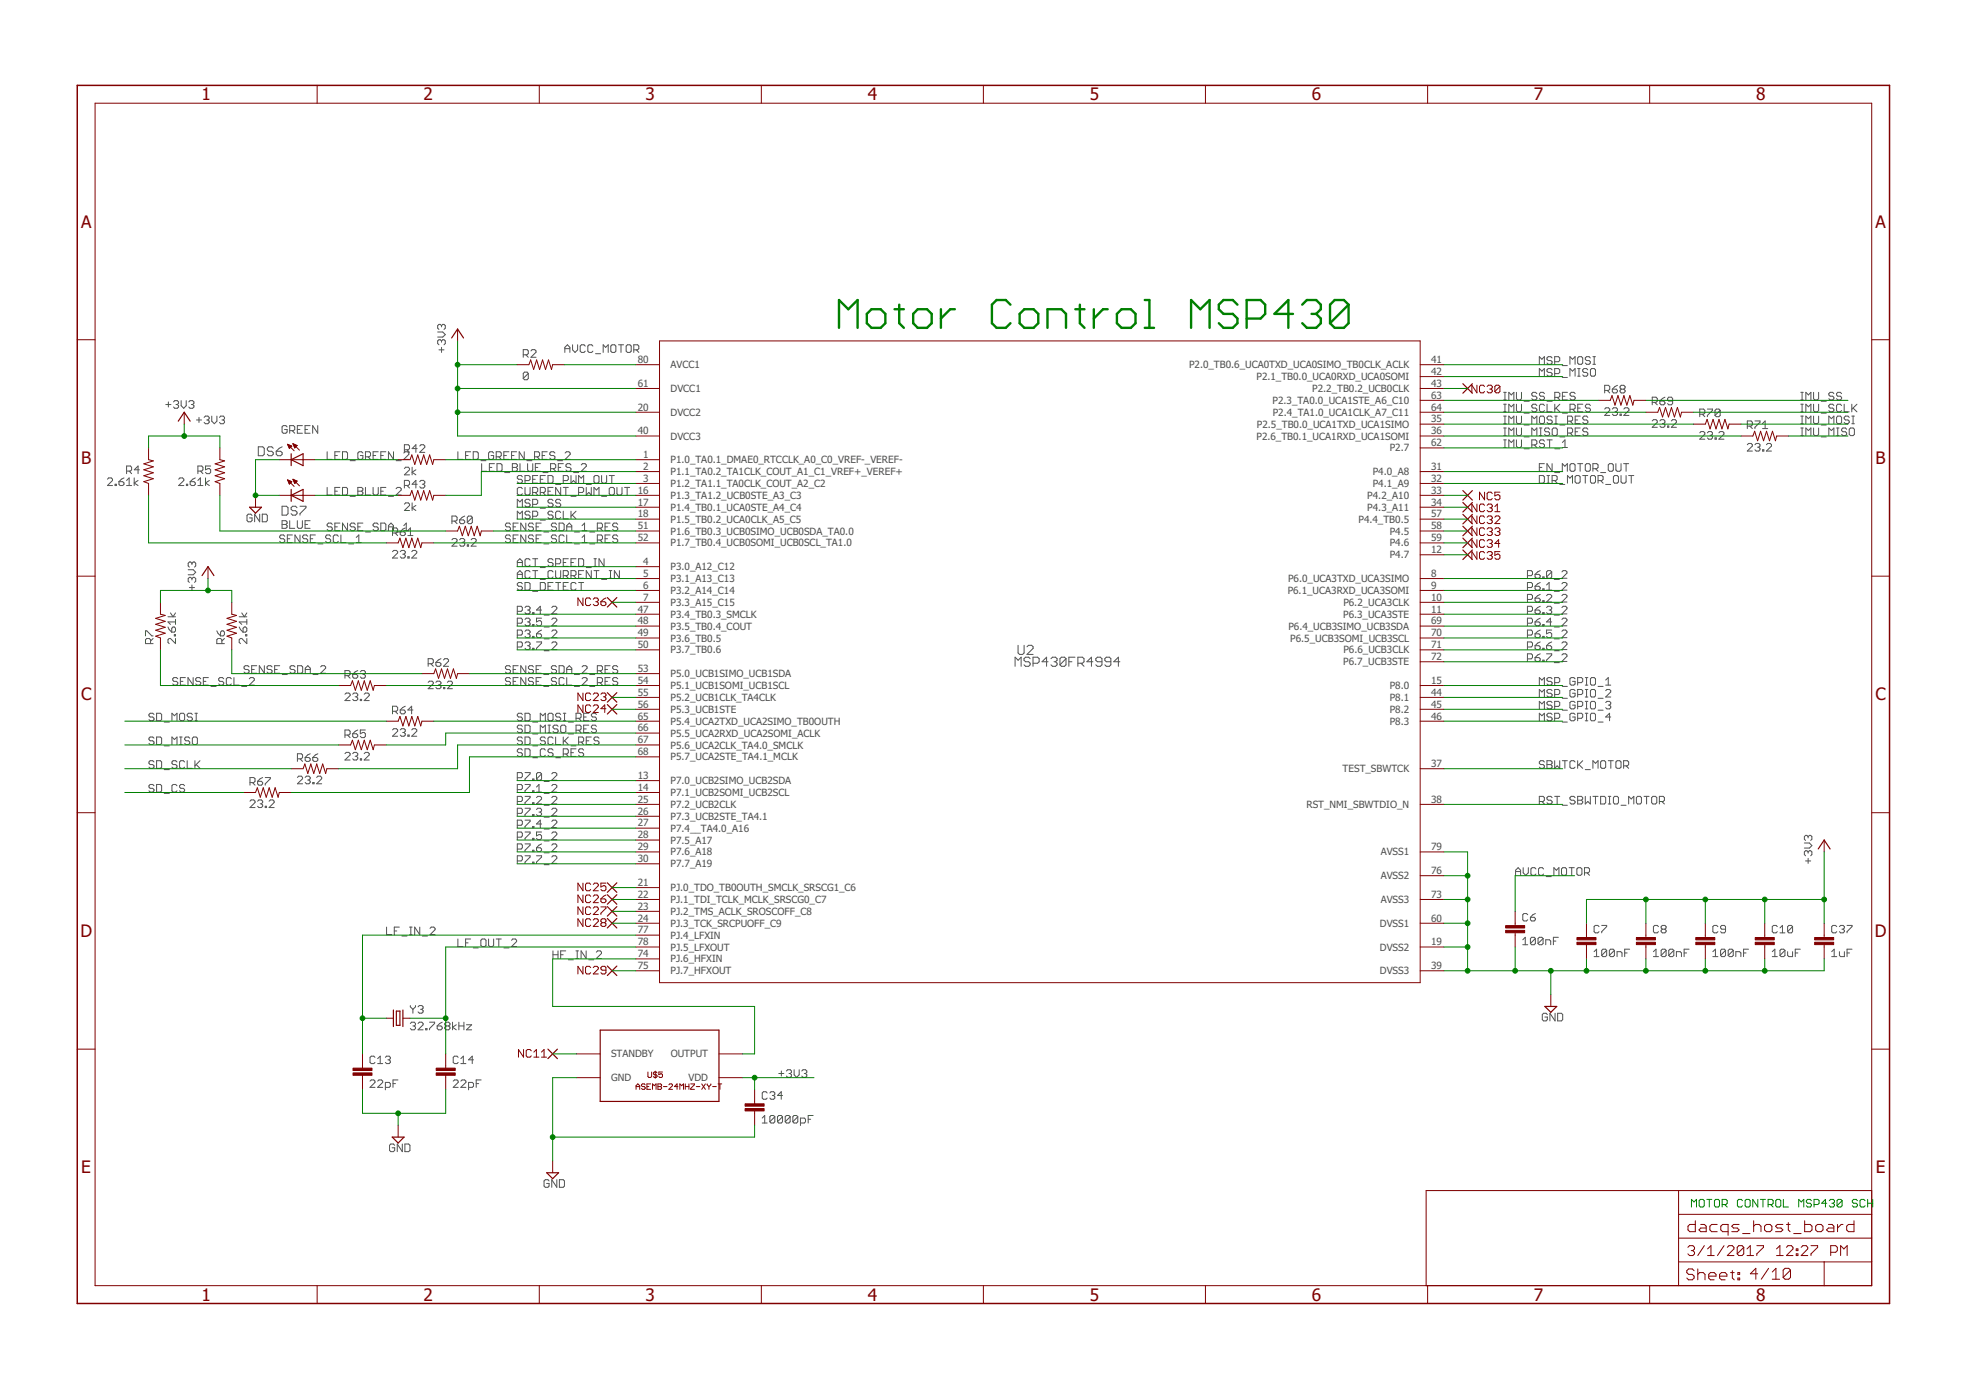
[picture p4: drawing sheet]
<svg xmlns="http://www.w3.org/2000/svg" width="420mm" height="297mm" viewBox="0 0 420 297" stroke-linecap="round" stroke-linejoin="round" font-family="sans-serif">
<defs><g id="words">
<g font-size="3.7" fill="#800000">
<text x="43.1" y="21.4">1</text>
<text x="90.5" y="21.4">2</text>
<text x="138" y="21.4">3</text>
<text x="185.4" y="21.4">4</text>
<text x="232.9" y="21.4">5</text>
<text x="280.4" y="21.4">6</text>
<text x="327.8" y="21.4">7</text>
<text x="375.3" y="21.4">8</text>
<text x="17.3" y="48.6">A</text>
<text x="400.8" y="48.6">A</text>
<text x="17.3" y="99.2">B</text>
<text x="400.8" y="99.2">B</text>
<text x="17.3" y="149.7">C</text>
<text x="400.8" y="149.7">C</text>
<text x="17.2" y="200.2">D</text>
<text x="400.7" y="200.2">D</text>
<text x="17.4" y="250.8">E</text>
<text x="400.9" y="250.8">E</text>
<text x="43.1" y="277.9">1</text>
<text x="90.5" y="277.9">2</text>
<text x="138" y="277.9">3</text>
<text x="185.4" y="277.9">4</text>
<text x="232.9" y="277.9">5</text>
<text x="280.4" y="277.9">6</text>
<text x="327.8" y="277.9">7</text>
<text x="375.3" y="277.9">8</text>
</g>
<g font-size="2.1" fill="#505050">
<text x="136.3" y="77.6">80</text>
<text x="305.8" y="77.6">41</text>
<text x="136.3" y="82.7">61</text>
<text x="143.3" y="83.8">DVCC1</text>
<text x="143.3" y="78.7">AVCC1</text>
<text x="254.1" y="78.7">P2.0_TB0.6_UCA0TXD_UCA0SIMO_TB0CLK_ACLK</text>
<text x="268.5" y="81.2">P2.1_TB0.0_UCA0RXD_UCA0SOMI</text>
<text x="280.4" y="83.8">P2.2_TB0.2_UCB0CLK</text>
<text x="305.8" y="80.1">42</text>
<text x="305.8" y="82.7">43</text>
<text x="136.3" y="87.7">20</text>
<text x="143.3" y="88.8">DVCC2</text>
<text x="272" y="86.3">P2.3_TA0.0_UCA1STE_A6_C10</text>
<text x="272" y="88.8">P2.4_TA1.0_UCA1CLK_A7_C11</text>
<text x="305.8" y="85.2">63</text>
<text x="305.8" y="87.7">64</text>
<text x="136.3" y="92.8">40</text>
<text x="143.3" y="93.9">DVCC3</text>
<text x="268.5" y="93.9">P2.6_TB0.1_UCA1RXD_UCA1SOMI</text>
<text x="268.6" y="91.4">P2.5_TB0.0_UCA1TXD_UCA1SIMO</text>
<text x="305.8" y="90.3">35</text>
<text x="305.8" y="92.8">36</text>
<text x="305.8" y="95.3">62</text>
<text x="137.5" y="97.9">1</text>
<text x="137.5" y="100.4">2</text>
<text x="143.3" y="99">P1.0_TA0.1_DMAE0_RTCCLK_A0_C0_VREF-_VEREF-</text>
<text x="143.3" y="101.5">P1.1_TA0.2_TA1CLK_COUT_A1_C1_VREF+_VEREF+</text>
<text x="293.4" y="101.5">P4.0_A8</text>
<text x="297" y="96.5">P2.7</text>
<text x="305.8" y="100.4">31</text>
<text x="136.3" y="105.5">16</text>
<text x="137.5" y="103">3</text>
<text x="143.3" y="104.1">P1.2_TA1.1_TA0CLK_COUT_A2_C2</text>
<text x="143.3" y="106.6">P1.3_TA1.2_UCB0STE_A3_C3</text>
<text x="292.2" y="106.6">P4.2_A10</text>
<text x="293.4" y="104.1">P4.1_A9</text>
<text x="305.8" y="103">32</text>
<text x="305.8" y="105.5">33</text>
<text x="136.3" y="108">17</text>
<text x="136.3" y="110.6">18</text>
<text x="136.3" y="113.1">51</text>
<text x="143.3" y="109.2">P1.4_TB0.1_UCA0STE_A4_C4</text>
<text x="143.3" y="111.7">P1.5_TB0.2_UCA0CLK_A5_C5</text>
<text x="290.3" y="111.7">P4.4_TB0.5</text>
<text x="292.2" y="109.2">P4.3_A11</text>
<text x="305.8" y="108">34</text>
<text x="305.8" y="110.6">57</text>
<text x="305.8" y="113.1">58</text>
<text x="136.3" y="115.7">52</text>
<text x="143.3" y="114.2">P1.6_TB0.3_UCB0SIMO_UCB0SDA_TA0.0</text>
<text x="143.3" y="116.8">P1.7_TB0.4_UCB0SOMI_UCB0SCL_TA1.0</text>
<text x="297" y="119.3">P4.7</text>
<text x="297" y="114.2">P4.5</text>
<text x="297" y="116.8">P4.6</text>
<text x="305.8" y="118.2">12</text>
<text x="305.8" y="115.7">59</text>
<text x="137.5" y="120.7">4</text>
<text x="137.5" y="123.3">5</text>
<text x="137.5" y="125.8">6</text>
<text x="143.3" y="121.9">P3.0_A12_C12</text>
<text x="143.3" y="124.4">P3.1_A13_C13</text>
<text x="275.3" y="124.4">P6.0_UCA3TXD_UCA3SIMO</text>
<text x="305.8" y="123.3">8</text>
<text x="305.8" y="125.8">9</text>
<text x="136.3" y="130.9">47</text>
<text x="137.5" y="128.4">7</text>
<text x="143.3" y="126.9">P3.2_A14_C14</text>
<text x="143.3" y="129.5">P3.3_A15_C15</text>
<text x="275.2" y="126.9">P6.1_UCA3RXD_UCA3SOMI</text>
<text x="287.1" y="129.5">P6.2_UCA3CLK</text>
<text x="305.8" y="128.4">10</text>
<text x="305.8" y="130.9">11</text>
<text x="136.3" y="133.4">48</text>
<text x="136.3" y="136">49</text>
<text x="143.3" y="132">P3.4_TB0.3_SMCLK</text>
<text x="143.3" y="134.6">P3.5_TB0.4_COUT</text>
<text x="143.3" y="137.1">P3.6_TB0.5</text>
<text x="275.3" y="134.6">P6.4_UCB3SIMO_UCB3SDA</text>
<text x="275.7" y="137.1">P6.5_UCB3SOMI_UCB3SCL</text>
<text x="287" y="132">P6.3_UCA3STE</text>
<text x="305.8" y="133.4">69</text>
<text x="305.8" y="136">70</text>
<text x="136.3" y="138.5">50</text>
<text x="136.3" y="143.6">53</text>
<text x="143.3" y="139.6">P3.7_TB0.6</text>
<text x="287.1" y="142.2">P6.7_UCB3STE</text>
<text x="287.1" y="139.6">P6.6_UCB3CLK</text>
<text x="305.8" y="138.5">71</text>
<text x="305.8" y="141.1">72</text>
<text x="136.3" y="146.1">54</text>
<text x="136.3" y="148.7">55</text>
<text x="143.3" y="144.7">P5.0_UCB1SIMO_UCB1SDA</text>
<text x="143.3" y="147.3">P5.1_UCB1SOMI_UCB1SCL</text>
<text x="143.3" y="149.8">P5.2_UCB1CLK_TA4CLK</text>
<text x="297" y="147.3">P8.0</text>
<text x="297" y="149.8">P8.1</text>
<text x="305.8" y="146.1">15</text>
<text x="305.8" y="148.7">44</text>
<text x="136.3" y="151.2">56</text>
<text x="136.3" y="153.8">65</text>
<text x="143.3" y="152.3">P5.3_UCB1STE</text>
<text x="143.3" y="154.9">P5.4_UCA2TXD_UCA2SIMO_TB0OUTH</text>
<text x="297" y="152.3">P8.2</text>
<text x="297" y="154.9">P8.3</text>
<text x="305.8" y="151.2">45</text>
<text x="305.8" y="153.8">46</text>
<text x="136.3" y="156.3">66</text>
<text x="136.3" y="158.8">67</text>
<text x="136.3" y="161.4">68</text>
<text x="143.3" y="157.4">P5.5_UCA2RXD_UCA2SOMI_ACLK</text>
<text x="143.3" y="160">P5.6_UCA2CLK_TA4.0_SMCLK</text>
<text x="136.3" y="166.5">13</text>
<text x="143.3" y="167.6">P7.0_UCB2SIMO_UCB2SDA</text>
<text x="143.3" y="162.5">P5.7_UCA2STE_TA4.1_MCLK</text>
<text x="286.9" y="165">TEST_SBWTCK</text>
<text x="305.8" y="163.9">37</text>
<text x="136.3" y="169">14</text>
<text x="136.3" y="171.5">25</text>
<text x="143.3" y="170.1">P7.1_UCB2SOMI_UCB2SCL</text>
<text x="143.3" y="172.7">P7.2_UCB2CLK</text>
<text x="279.2" y="172.7">RST_NMI_SBWTDIO_N</text>
<text x="305.8" y="171.5">38</text>
<text x="136.3" y="174.1">26</text>
<text x="136.3" y="176.6">27</text>
<text x="136.3" y="179.2">28</text>
<text x="143.3" y="175.2">P7.3_UCB2STE_TA4.1</text>
<text x="143.3" y="177.7">P7.4__TA4.0_A16</text>
<text x="136.3" y="181.7">29</text>
<text x="136.3" y="184.2">30</text>
<text x="143.3" y="180.3">P7.5_A17</text>
<text x="143.3" y="182.8">P7.6_A18</text>
<text x="143.3" y="185.4">P7.7_A19</text>
<text x="295.1" y="182.8">AVSS1</text>
<text x="305.8" y="181.7">79</text>
<text x="136.3" y="189.3">21</text>
<text x="136.3" y="191.9">22</text>
<text x="143.3" y="190.4">PJ.0_TDO_TB0OUTH_SMCLK_SRSCG1_C6</text>
<text x="295.1" y="187.9">AVSS2</text>
<text x="305.8" y="191.9">73</text>
<text x="305.8" y="186.8">76</text>
<text x="136.3" y="194.4">23</text>
<text x="136.3" y="196.9">24</text>
<text x="143.3" y="193">PJ.1_TDI_TCLK_MCLK_SRSCG0_C7</text>
<text x="143.3" y="195.5">PJ.2_TMS_ACLK_SROSCOFF_C8</text>
<text x="295.1" y="193">AVSS3</text>
<text x="305.8" y="196.9">60</text>
<text x="136.3" y="199.5">77</text>
<text x="136.3" y="202">78</text>
<text x="143.3" y="198">PJ.3_TCK_SRCPUOFF_C9</text>
<text x="143.3" y="200.6">PJ.4_LFXIN</text>
<text x="143.3" y="203.1">PJ.5_LFXOUT</text>
<text x="294.9" y="203.1">DVSS2</text>
<text x="294.9" y="198">DVSS1</text>
<text x="305.8" y="202">19</text>
<text x="136.3" y="204.6">74</text>
<text x="136.3" y="207.1">75</text>
<text x="143.3" y="205.7">PJ.6_HFXIN</text>
<text x="143.3" y="208.2">PJ.7_HFXOUT</text>
<text x="294.9" y="208.2">DVSS3</text>
<text x="305.8" y="207.1">39</text>
<text x="130.6" y="226">STANDBY</text>
<text x="143.3" y="226">OUTPUT</text>
<text x="130.6" y="231.1">GND</text>
<text x="147.1" y="231.1">VDD</text>
</g>
</g></defs>
<g fill="none" stroke="#505050" stroke-width=".21">
<path d="M93.5 71h1.1l.6 .5-.6 .5h-1.1M93.8 74.8h1.1M94.4 69.6v.2M94.4 72.9v.2M94.4 74.2v1.1M94.4 72.9l-.3-.3h-.3l-.3 .3v.5l.3 .3M94.4 69.6l-.3-.3h-.3l-.3 .3v.5l.3 .3M94.4 72.9l.2-.3h.3l.3 .3v.5l-.3 .3M94.4 69.6l.2-.3h.3l.3 .3v.5l-.3 .3M111.8 75.8h.8l.3-.3v-.5l-.3-.3h-.8v1.6M112.4 75.8l.5 .5M112.9 79.8l-.3-.3h-.5l-.3 .3v1.1"/>
<path d="M112.9 79.8v1.1l-.3 .3h-.5l-.3-.3M112.9 79.8l-1.1 1.1M113.5 75l.2-.3h.6l.3 .3v.3l-1.1 1h1.1M120.7 75.3v-1.1l.6-.5 .5 .5v1.1M120.7 74.5h1.1M122.4 73.7v1.1l.5 .5 .5-.5v-1.1M125.1 74l-.3-.3h-.5l-.3 .3v1l.3 .3h.5l.3-.3M126.7 74l-.3-.3h-.5l-.3 .3v1l.3 .3h.5l.3-.3M127.3 75.6h1.1M128.9 75.3v-1.6l.5 .5 .6-.5v1.6M130.8 73.7h.6l.2 .3v1l-.2 .3h-.6l-.3-.3v-1zM132.2 73.7h1.1"/>
<path d="M132.7 73.7v1.6M134.1 73.7h.5l.3 .3v1l-.3 .3h-.5l-.3-.3v-1zM135.4 74.8h.9l.2-.3v-.5l-.2-.3h-.9v1.6M136 74.8l.5 .5M329 77.9v-1.7l.5 .6 .6-.6v1.7M331.7 79l-.3-.2h-.5l-.3 .2v.3l.3 .3h.5l.3 .2v.3l-.3 .3h-.5l-.3-.3M331.7 76.5l-.3-.3h-.5l-.3 .3v.3l.3 .2h.5l.3 .3v.3l-.3 .3h-.5l-.3-.3M332.3 77.3h.8l.2-.3v-.5l-.2-.3h-.8v1.7M332.3 79.8h.8l.2-.2v-.6l-.2-.2h-.8v1.6M333.9 78.1h1.1M335.5 77.9v-1.7l.6 .6 .5-.6v1.7M337.2 78.8h.5"/>
<path d="M337.4 76.2h.6l.2 .3v1.1l-.2 .3h-.6l-.2-.3v-1.1zM337.4 78.8v1.6M339.3 79l-.2-.2h-.6l-.3 .2v.3l.3 .3h.6l.2 .2v.3l-.2 .3h-.6l-.3-.3M339.9 76.5l-.3-.3h-.5l-.3 .3v.3l.3 .2h.5l.3 .3v.3l-.3 .3h-.5l-.3-.3M340.1 78.8h.6l.3 .2v1.1l-.3 .3h-.6l-.2-.3v-1.1zM340.4 76.2h.6M340.4 77.9h.6M340.7 76.2v1.7M35.4 86.4h1.1M36 85.9v1.1M37.1 85.9l.2-.3h.6l.3 .3v.3l-.3 .2M37.6 86.4h.3"/>
<path d="M37.9 86.4l.3 .3v.3l-.3 .2h-.6l-.2-.2M38.7 85.6v1.1l.6 .5 .5-.5v-1.1M40.3 85.9l.3-.3h.6l.2 .3v.3l-.2 .2M40.9 86.4h.3M41.2 86.4l.2 .3v.3l-.2 .2h-.6l-.3-.2M42 89.7h1.1M42.5 89.2v1.1M43.6 89.2l.3-.3h.5l.3 .3v.3l-.3 .2M44.2 89.7h.2M44.4 89.7l.3 .3v.3l-.3 .3h-.5l-.3-.3M45 99.6h-1.1v.8l.6-.3h.2l.3 .3v.5l-.3 .3h-.5l-.3-.3M45.3 88.9v1.1l.5 .6 .6-.6v-1.1"/>
<path d="M46.9 89.2l.3-.3h.5l.3 .3v.3l-.3 .2M47.4 89.7h.3M47.7 89.7l.3 .3v.3l-.3 .3h-.5l-.3-.3M55.2 95.5h1l.3 .3v1.3l-.3 .3h-1zM58.4 95.8l-.3-.3h-.7l-.3 .3v.3l.3 .3h.7l.3 .4v.3l-.3 .3h-.7l-.3-.3M59 96.4h1l.3 .4v.3l-.3 .3h-.6l-.4-.3zM60.3 95.5l-.6 .3-.7 .6M61.4 91.2l-.3-.2h-.6l-.2 .2v1.1l.2 .3h.6l.3-.3v-.5h-.6M61.9 92h.8l.3-.2v-.6l-.3-.2h-.8v1.6M62.4 92l.6 .6M63.5 91.8h.6M64.6 91h-1.1v1.6h1.1"/>
<path d="M65.2 91.8h.5M66.3 91h-1.1v1.6h1.1M67.9 91v1.6l-1.1-1.6v1.6M69.9 96.5v1.7h1.1M71.6 97.3h.5M72.6 96.5h-1v1.7h1M73.2 96.5h.8l.3 .3v1.1l-.3 .3h-.8zM74.8 98.4h1.1M77.6 96.8l-.3-.3h-.5l-.3 .3v1.1l.3 .3h.5l.3-.3v-.6h-.6M78.1 97.6h.8l.3-.3v-.5l-.3-.3h-.8v1.7M78.7 97.6l.5 .6M79.7 97.3h.6"/>
<path d="M80.8 96.5h-1.1v1.7h1.1M81.4 97.3h.5M82.5 96.5h-1.1v1.7h1.1M84.1 96.5v1.7l-1.1-1.7v1.7M84.6 98.4h1.1M86.3 96.8l.3-.3h.5l.3 .3v.3l-1.1 1.1h1.1M86.4 96.1h.8l.3-.2v-.6l-.3-.3h-.8v1.7M87 96.1l.5 .6M88.1 99.8v1.7M89.2 95.9h-1.1l.8-.9v1.7M89.7 95.3l.3-.3h.5l.3 .3v.3l-1.1 1.1h1.1M97.9 96.5v1.7h1.1"/>
<path d="M99.5 97.3h.5M100.6 96.5h-1.1v1.7h1.1M101.1 96.5h.8l.3 .3v1.1l-.3 .3h-.8zM102.8 98.4h1.1M102.9 99.1v1.6h1.1M104.6 99.9h.5M105.5 96.8l-.3-.3h-.5l-.3 .3v1.1l.3 .3h.5l.3-.3v-.6h-.6M105.7 99.1h-1.1v1.6h1.1M106 97.6h.8l.3-.3v-.5l-.3-.3h-.8v1.7M106.2 99.1h.8l.3 .3v1l-.3 .3h-.8zM106.6 97.6l.5 .6M107.7 97.3h.5"/>
<path d="M108.8 96.5h-1.1v1.7h1.1M109.3 97.3h.6M109.5 99.1h.8l.3 .3v.2l-.3 .3 .3 .3v.2l-.3 .3h-.8zM109.5 99.9h.8M110.4 96.5h-1.1v1.7h1.1M111.1 99.1v1.6h1.1M112 96.5v1.7l-1-1.7v1.7M112.6 98.4h1.1M112.8 99.1v1.3l.2 .3h.6l.3-.3v-1.3M114.2 97.6h.8l.3-.3v-.5l-.3-.3h-.8v1.7M114.4 99.9h.5M114.8 97.6l.5 .6"/>
<path d="M115.5 99.1h-1.1v1.6h1.1M115.9 97.3h.5M116.9 96.5h-1v1.7h1M118.6 96.8l-.3-.3h-.5l-.3 .3v.3l.3 .2h.5l.3 .3v.3l-.3 .3h-.5l-.3-.3M119.1 98.4h1.1M119.3 99.9h.5M120.4 99.1h-1.1v1.6h1.1M120.8 96.8l.3-.3h.5l.3 .3v.3l-1.1 1.1h1.1M122 99.4l-.2-.3h-.6l-.3 .3v.2l.3 .3h.6l.2 .3v.2l-.2 .3h-.6l-.3-.3M124.2 99.4l.3-.3h.5l.3 .3v.2l-1.1 1.1h1.1M321.4 88.9h.5M321.4 90.6h.5"/>
<path d="M321.4 88h.5M321.4 86.4h.5M321.4 85.5h.5M321.4 83.8h.5M321.4 93.1h.5M321.4 91.5h.5M321.4 95.6h.5M321.4 94h.5M321.6 83.8v1.7M321.6 86.4v1.6M321.6 88.9v1.7M321.6 91.5v1.6"/>
<path d="M321.6 94v1.6M322.5 85.5v-1.7l.5 .6 .5-.6v1.7M322.5 88v-1.6l.5 .5 .5-.5v1.6M322.5 90.6v-1.7l.5 .6 .5-.6v1.7M322.5 93.1v-1.6l.5 .5 .5-.5v1.6M322.5 95.6v-1.6l.5 .6 .5-.6v1.6M324.1 88.9v1.4l.3 .3h.5l.3-.3v-1.4M324.1 86.4v1.3l.3 .3h.5l.3-.3v-1.3M324.1 83.8v1.4l.3 .3h.5l.3-.3v-1.4M324.1 91.5v1.3l.3 .3h.5l.3-.3v-1.3M324.1 94v1.4l.3 .2h.5l.3-.2v-1.4M325.7 88.3h1.1"/>
<path d="M325.7 85.7h1.1M325.7 90.8h1.1M325.7 93.4h1.1M325.7 95.9h1.1M327.4 95.1h.8l.2-.3v-.5l-.2-.3h-.8v1.6M327.4 90.6v-1.7l.5 .6 .5-.6v1.7M327.4 93.1v-1.6l.5 .5 .5-.5v1.6M327.9 95.1l.5 .5M328.4 84.1l-.2-.3h-.6l-.2 .3v.3l.2 .3h.6l.2 .2v.3l-.2 .3h-.6l-.2-.3M328.4 86.7l-.2-.3h-.6l-.2 .3v.2l.2 .3h.6l.2 .3v.2l-.2 .3h-.6l-.2-.3M329 80.4v-1.6l.5 .5 .6-.5v1.6M329 99.9h.5"/>
<path d="M329 93.1h.5M329 91.5h.5M329.3 88.9h.5l.3 .3v1.1l-.3 .3h-.5l-.3-.3v-1.1zM329.3 91.5v1.6M330.1 99.1h-1.1v1.6h1.1M330.1 94.3l-.3-.3h-.5l-.3 .3v.3l.3 .2h.5l.3 .3v.3l-.3 .2h-.5l-.3-.2M330.1 86.7l-.3-.3h-.5l-.3 .3v1l.3 .3h.5l.3-.3M330.1 84.1l-.3-.3h-.5l-.3 .3v.3l.3 .3h.5l.3 .2v.3l-.3 .3h-.5l-.3-.3M330.6 86.4v1.6h1.1M330.6 85.7h1.1M330.6 94h1.1M331.2 91.7l-.3-.2h-.6l-.2 .2v.3l.2 .3h.6l.3 .2v.3l-.3 .3h-.6l-.2-.3"/>
<path d="M331.2 94v1.6M331.7 99.1v1.6l-1.1-1.6v1.6M331.7 89.2l-.3-.3h-.5l-.3 .3v.3l.3 .2h.5l.3 .3v.3l-.3 .3h-.5l-.3-.3M332 91.5h.5l.3 .2v1.1l-.3 .3h-.5l-.3-.3v-1.1zM332.3 84.9h.8l.3-.2v-.6l-.3-.3h-.8v1.7M332.3 88.9h.5M332.3 90.6h.5M332.3 86.4v1.6M332.3 95.9h1.1M332.5 87.2l.9 .8M332.5 88.9v1.7M332.8 84.9l.6 .6"/>
<path d="M333.4 90.8h1M333.4 93.4h1M333.4 86.4l-1.1 1.1M333.9 80.7h1.1M333.9 94.6l.6-.6v1.6M333.9 88.3h1.1M333.9 84.7h.6M333.9 95.6h1.1M335 83.8h-1.1v1.7h1.1M335 90h.8l.3-.3v-.5l-.3-.3h-.8v1.7M335 92.5h.8l.3-.2v-.6l-.3-.2h-.8v1.6M335.5 80.4v-1.6l.6 .5 .5-.5v1.6"/>
<path d="M335.5 87.5h.9l.2-.3v-.5l-.2-.3h-.9v1.6M335.5 90l.6 .6M335.5 92.5l.6 .6M335.8 99.1h.5l.3 .3v1l-.3 .3h-.5l-.3-.3v-1zM336.1 87.5l.5 .5M336.6 89.7h.6M336.6 84.1l-.2-.3h-.6l-.3 .3v.3l.3 .3h.6l.2 .2v.3l-.2 .3h-.6l-.3-.3M336.6 92.3h.6M337.2 99.1h1M337.2 80.4h.5M337.2 87.2h.5M337.7 99.1v1.6"/>
<path d="M337.7 88.9h-1.1v1.7h1.1M337.7 91.5h-1.1v1.6h1.1M338.3 86.4h-1.1v1.6h1.1M339.1 99.1h.5l.3 .3v1l-.3 .3h-.5l-.3-.3v-1zM339.3 89.2l-.2-.3h-.6l-.2 .3v.3l.2 .2h.6l.2 .3v.3l-.2 .3h-.6l-.2-.3M339.3 91.7l-.2-.2h-.6l-.2 .2v.3l.2 .3h.6l.2 .2v.3l-.2 .3h-.6l-.2-.3M339.9 86.7l-.3-.3h-.5l-.3 .3v.2l.3 .3h.5l.3 .3v.2l-.3 .3h-.5l-.3-.3M342.9 87.4l.3-.3h.5l.3 .3v.3l-1.1 1.1h1.1M342.9 83.4h.8l.3-.2v-.6l-.3-.3h-.8v1.7M343.5 83.4l.5 .6M343.7 99.4l.3-.3h.5l.3 .3v1l-.3 .3h-.5l-.3-.3zM344.6 87.4l.2-.3h.6l.3 .3v.3l-.3 .3"/>
<path d="M344.6 83.2h.8l.3 .2v.3l-.3 .3h-.6l-.2-.3zM345.1 88h.3M345.3 99.1v1.3l.3 .3h.6l.2-.3v-1.3M345.4 88l.3 .2v.3l-.3 .3h-.6l-.2-.3M345.7 82.3l-.6 .3-.5 .6M346.2 88.5h.3v.3h-.3zM346.5 83.2l-.3-.3v-.3l.3-.3h.5l.3 .3v.3l-.3 .3M346.5 83.2l-.3 .2v.3l.3 .3h.5l.3-.3v-.3l-.3-.2M346.5 83.2h.5M347 99.1h1.1M347 87.4l.3-.3h.6l.2 .3v.3l-1.1 1.1h1.1M347.5 99.1v1.6"/>
<path d="M353.1 90l.3-.3h.5l.3 .3v.2l-1.1 1.1h1.1M353.1 86h.8l.3-.3v-.5l-.3-.3h-.8v1.6M353.6 86l.6 .5M354.7 90l.3-.3h.6l.2 .3v.2l-.2 .3M354.7 85.7h.9l.2 .3v.2l-.2 .3h-.6l-.3-.3zM355.3 90.5h.3M355.6 90.5l.2 .3v.2l-.2 .3h-.6l-.3-.3M355.8 84.9l-1.1 .8M356.4 91h.2v.3h-.2zM357.2 90l.3-.3h.5l.3 .3v.2l-1.1 1.1h1.1M357.5 85.7h-.9l-.2-.3v-.2l.2-.3h.6l.3 .3v1l-.3 .3h-.6l-.2-.3M363.3 92.5l.2-.3h.6l.2 .3v.3l-1 1.1h1"/>
<path d="M363.3 88.5h.8l.2-.3v-.5l-.2-.3h-.8v1.6M363.8 88.5l.5 .5M364.9 92.5l.3-.3h.5l.3 .3v.3l-.3 .2M364.9 87.4h1.1v.3l-1.1 1.1v.2M365.4 93h.3M365.7 93l.3 .3v.3l-.3 .3h-.5l-.3-.3M366.5 93.6h.3v.3h-.3zM367.3 92.5l.3-.3h.6l.2 .3v.3l-1.1 1.1h1.1M367.6 87.7l-.3-.3h-.5l-.3 .3v1.1M367.6 87.7v1.1l-.3 .2h-.5l-.3-.2M367.6 87.7l-1.1 1.1M373.4 91.1h.8l.3-.3v-.6l-.3-.2h-.8v1.6"/>
<path d="M373.4 95l.3-.2h.5l.3 .2v.3l-1.1 1.1h1.1M374 91.1l.5 .5M375.1 95l.2-.2h.6l.2 .2v.3l-.2 .3M375.1 90h1v.2l-1 1.1v.3M375.6 95.6h.3M375.9 95.6l.2 .2v.3l-.2 .3h-.6l-.2-.3M376.7 96.1h.3v.3h-.3zM376.7 90.5l.5-.5v1.6M376.7 91.6h1.1M377.5 95l.3-.2h.5l.3 .2v.3l-1.1 1.1h1.1M384.9 88.9h.5M384.9 90.6h.5"/>
<path d="M384.9 88h.5M384.9 86.4h.5M384.9 85.5h.5M384.9 83.8h.5M384.9 93.1h.5M384.9 91.5h.5M385.1 83.8v1.7M385.1 86.4v1.6M385.1 88.9v1.7M385.1 91.5v1.6M385.9 85.5v-1.7l.6 .6 .5-.6v1.7M385.9 88v-1.6l.6 .5 .5-.5v1.6"/>
<path d="M385.9 90.6v-1.7l.6 .6 .5-.6v1.7M385.9 93.1v-1.6l.6 .5 .5-.5v1.6M387.6 88.9v1.4l.2 .3h.6l.3-.3v-1.4M387.6 91.5v1.3l.2 .3h.6l.3-.3v-1.3M387.6 86.4v1.3l.2 .3h.6l.3-.3v-1.3M387.6 83.8v1.4l.2 .3h.6l.3-.3v-1.4M389.2 88.3h1.1M389.2 85.7h1.1M389.2 90.8h1.1M389.2 93.4h1.1M390.8 90.6v-1.7l.6 .6 .5-.6v1.7M390.8 93.1v-1.6l.6 .5 .5-.5v1.6"/>
<path d="M391.9 86.7l-.2-.3h-.6l-.3 .3v.2l.3 .3h.6l.2 .3v.2l-.2 .3h-.6l-.3-.3M391.9 84.1l-.2-.3h-.6l-.3 .3v.3l.3 .3h.6l.2 .2v.3l-.2 .3h-.6l-.3-.3M392.5 93.1h.5M392.5 91.5h.5M392.7 88.9h.6l.3 .3v1.1l-.3 .3h-.6l-.2-.3v-1.1zM392.7 91.5v1.6M393.6 86.7l-.3-.3h-.6l-.2 .3v1l.2 .3h.6l.3-.3M393.6 84.1l-.3-.3h-.6l-.2 .3v.3l.2 .3h.6l.3 .2v.3l-.3 .3h-.6l-.2-.3M394.1 86.4v1.6h1.1M394.7 91.7l-.3-.2h-.6l-.2 .2v.3l.2 .3h.6l.3 .2v.3l-.3 .3h-.6l-.2-.3M395.2 89.2l-.3-.3h-.5l-.3 .3v.3l.3 .2h.5l.3 .3v.3l-.3 .3h-.5l-.3-.3M395.5 91.5h.5l.3 .2v1.1l-.3 .3h-.5l-.3-.3v-1.1z"/>
<path d="M395.8 88.9h.5M395.8 90.6h.5M395.8 86.4v1.6M396 87.2l.9 .8M396 88.9v1.7M396.9 86.4l-1.1 1.1M23 102.4l.2-.3h.6l.2 .3v.3l-1 1.1h1M24.6 103.5h.3v.3h-.3zM25.4 102.9h.8l.3 .3v.3l-.3 .3h-.5l-.3-.3zM26.5 102.1l-.5 .3-.6 .5M27.1 103.8h1M27.1 102.7l.5-.6v1.7"/>
<path d="M27.1 100.7h.8l.2-.3v-.5l-.2-.3h-.8v1.6M27.6 100.7l.5 .5M28.7 102.1v1.7M29.5 102.7l-.8 .5 .8 .6M29.8 100.4h-1.1l.8-.8v1.6M38.2 102.4l.3-.3h.5l.3 .3v.3l-1.1 1.1h1.1M39.8 103.5h.3v.3h-.3zM40.6 102.9h.9l.2 .3v.3l-.2 .3h-.6l-.3-.3zM41.7 102.1l-1.1 .8M42.3 103.8h1.1M42.3 102.7l.5-.6v1.7M42.3 100.7h.8l.3-.3v-.5l-.3-.3h-.8v1.6"/>
<path d="M42.8 100.7l.6 .5M43.9 102.1v1.7M44.7 102.7l-.8 .5 .8 .6M53.9 110.2l-.3-.3h-.6l-.2 .3v1l.2 .3h.6l.3-.3v-.5h-.6M55.5 109.9v1.6l-1.1-1.6v1.6M56 109.9h.9l.2 .3v1l-.2 .3h-.9zM60.3 108.2h.9l.4 .3v1.3l-.4 .3h-.9zM60.3 111.3h.8l.3 .2v.3l-.3 .3 .3 .3v.2l-.3 .3h-.8zM60.3 112.1h.8M60.9 114.6l-.3-.3h-.6l-.2 .3v.3l.2 .2h.6l.3 .3v.3l-.3 .3h-.6l-.2-.3M61.4 115.1h.5M61.9 111.3v1.6h1.1"/>
<path d="M62.5 114.3h-1.1v1.7h1.1M63.5 108.5l-.3-.3h-.7l-.3 .3v.3l.3 .3h.7l.3 .4v.3l-.3 .3h-.7l-.3-.3M63.5 111.3v1.3l.3 .3h.6l.2-.3v-1.3M64.1 108.2h1.3v.3l-1.3 1.3v.3M64.1 114.3v1.7l-1.1-1.7v1.7M65.2 112.1h.5M65.8 114.6l-.3-.3h-.6l-.2 .3v.3l.2 .2h.6l.3 .3v.3l-.3 .3h-.6l-.2-.3M66.3 111.3h-1.1v1.6h1.1M66.3 115.1h.5M67.4 114.3h-1.1v1.7h1.1M67.9 116.2h1.1M69.9 104.2v1.6h1.1"/>
<path d="M70.7 114.6l-.3-.3h-.6l-.2 .3v.3l.2 .2h.6l.3 .3v.3l-.3 .3h-.6l-.2-.3M71 112.1l-.3-.3h-.5l-.3 .3v.2l.3 .3h.5l.3 .3v.2l-.3 .3h-.5l-.3-.3M71.6 105h.5M71.6 112.6h.5M72.3 114.6l-.3-.3h-.5l-.3 .3v1.1l.3 .3h.5l.3-.3M72.6 104.2h-1v1.6h1M72.6 111.8h-1v1.6h1M72.9 114.3v1.7h1M73.2 104.2h.8l.3 .2v1.1l-.3 .3h-.8zM74.3 111.8v1.6l-1.1-1.6v1.6M74.5 116.2h1.1M74.8 106.1h1.1"/>
<path d="M75.9 112.1l-.3-.3h-.5l-.3 .3v.2l.3 .3h.5l.3 .3v.2l-.3 .3h-.5l-.3-.3M76.1 116h1.1M76.1 114.9l.6-.6v1.7M76.5 104.2h.8l.3 .2v.3l-.3 .3 .3 .2v.3l-.3 .3h-.8zM76.5 105h.8M76.5 112.6h.5M77.6 111.8h-1.1v1.6h1.1M78.1 104.2v1.6h1.1M78.1 113.7h1.1M79.7 104.2v1.3l.3 .3h.6l.2-.3v-1.3M80.8 112.1l-.2-.3h-.6l-.3 .3v.2l.3 .3h.6l.2 .3v.2l-.2 .3h-.6l-.3-.3M81.4 105h.5"/>
<path d="M81.4 111.8h.8l.3 .3v1l-.3 .3h-.8zM82.5 104.2h-1.1v1.6h1.1M83 106.1h1.1M83 112.6h1.1M83 113.4v-1.1l.6-.5 .5 .5v1.1M83.9 117.9l.3-.3h.5l.3 .3v.3l-1.1 1.1h1.1M83.9 113.9h.8l.3-.3v-.5l-.3-.3h-.8v1.6M84.4 113.9l.6 .5M84.6 104.4l.3-.2h.6l.2 .2v.3l-1.1 1.1h1.1M84.6 113.7h1.1M85.5 117.9l.3-.3h.5l.3 .3v.3l-.3 .2M85.5 113.6h.8l.3 .3v.3l-.3 .2h-.5l-.3-.2z"/>
<path d="M86.1 118.4h.2M86.3 113.4h1.1M86.3 112.3l.5-.5v1.6M86.3 118.4l.3 .3v.3l-.3 .3h-.5l-.3-.3M86.4 103.7h.8l.3-.2v-.6l-.3-.2h-.8v1.6M86.4 100.1l.3-.3h.5l.3 .3v.3l-1.1 1.1h1.1M86.4 107.7l.3-.2h.5l.3 .2v.3l-1.1 1.1h1.1M86.6 112.8l-.5 .3-.6 .5M87 103.7l.5 .6M87.2 119h.2v.3h-.2zM87.2 114.4h1M87.2 113.4l.5-.6v1.6"/>
<path d="M88 117.9l.3-.3h.5l.3 .3v.3l-1.1 1.1h1.1M88.1 107.5v1.6M88.9 100.4l-.8 .5 .8 .6M88.9 108l-.8 .5 .8 .6M89.2 103.5h-1.1l.8-.8v1.6M89.7 102.9l.3-.2h.5l.3 .2v.3l-.3 .3M90.3 103.5h.2M90.5 103.5l.3 .2v.3l-.3 .3h-.5l-.3-.3M96.6 115.4l.3-.3h.5l.3 .3v.2l-1.1 1.1h1.1M96.6 111.4h.8l.3-.3v-.5l-.3-.3h-.8v1.6M97.1 111.4l.6 .5M98.2 115.4l.3-.3h.5l.3 .3v.2l-.3 .3"/>
<path d="M98.2 111.1h.8l.3 .3v.2l-.3 .3h-.5l-.3-.3zM98.8 115.9h.2M99 115.9l.3 .3v.2l-.3 .3h-.5l-.3-.3M99.3 110.3l-.5 .3-.6 .5M99.9 116.4h.2v.3h-.2zM100.7 115.4l.2-.3h.6l.3 .3v.2l-1.1 1.1h1.1M100.9 110.6l-.2-.3h-.6l-.2 .3v1M100.9 110.6v1l-.2 .3h-.6l-.2-.3M100.9 110.6l-1 1M107.8 101h1.1M109.1 114.6l-.3-.3h-.5l-.3 .3v.3l.3 .2h.5l.3 .3v.3l-.3 .3h-.5l-.3-.3M109.1 112.1l-.3-.3h-.5l-.3 .3v.2l.3 .3h.5l.3 .3v.2l-.3 .3h-.5l-.3-.3"/>
<path d="M109.7 112.6h.5M109.7 115.1h.5M110.6 108.3v-1.6l.5 .6 .5-.6v1.6M110.6 110.9v-1.7l.5 .6 .5-.6v1.7M110.7 111.8h-1v1.6h1M110.7 114.3h-1v1.7h1M111.6 101.9l-.2-.3h-.6l-.2 .3v.3l.2 .2h.6l.2 .3v.3l-.2 .3h-.6l-.2-.3M111.6 104.4l-.2-.2h-.6l-.2 .2v1.1l.2 .3h.6l.2-.3M112.2 102.7h.8l.3-.3v-.5l-.3-.3h-.8v1.7M112.2 104.2v1.3l.3 .3h.5l.3-.3v-1.3M112.4 111.8v1.6l-1.1-1.6v1.6M112.4 114.3v1.7l-1.1-1.7v1.7"/>
<path d="M113.3 109.5l-.3-.3h-.5l-.3 .3v.3l.3 .2h.5l.3 .3v.3l-.3 .3h-.5l-.3-.3M113.3 107l-.3-.3h-.5l-.3 .3v.3l.3 .2h.5l.3 .3v.3l-.3 .2h-.5l-.3-.2M113.3 119.7l-.3-.3h-.5l-.3 .3v1.1l.3 .2h.5l.3-.2M113.8 119.4h1.1M113.8 102.4h.6M113.8 105.2h.8l.3-.2v-.6l-.3-.2h-.8v1.6M113.8 107.8h.8l.3-.3v-.5l-.3-.3h-.8v1.6M113.8 110.3h.8l.3-.3v-.5l-.3-.3h-.8v1.7M114 114.6l-.3-.3h-.5l-.3 .3v.3l.3 .2h.5l.3 .3v.3l-.3 .3h-.5l-.3-.3M114 112.1l-.3-.3h-.5l-.3 .3v.2l.3 .3h.5l.3 .3v.2l-.3 .3h-.5l-.3-.3M114.4 119.4v1.6M114.4 105.2l.5 .6"/>
<path d="M114.6 112.6h.5M114.6 115.1h.5M114.9 101.6h-1.1v1.7h1.1M115.5 111.1h1M115.5 102.4h.5M115.5 105.2h.8l.2-.2v-.6l-.2-.2h-.8v1.6M115.5 108.6h1M115.7 111.8h-1.1v1.6h1.1M115.7 114.3h-1.1v1.7h1.1M116 105.2l.5 .6M116 101h1.1M116.2 113.7h1.1"/>
<path d="M116.2 116.2h1.1M116.5 101.6h-1v1.7h1M117.1 101.6h.8l.3 .3v1.1l-.3 .3h-.8zM117.1 105h.5M117.7 100.2h.8l.3-.3v-.5l-.3-.3h-.8v1.6M118.2 107l-.3-.3h-.5l-.3 .3v.3l.3 .2h.5l.3 .3v.3l-.3 .2h-.5l-.3-.2M118.2 109.5l-.3-.3h-.5l-.3 .3v.3l.3 .2h.5l.3 .3v.3l-.3 .3h-.5l-.3-.3M118.2 104.2h-1.1v1.6h1.1M118.2 119.7l-.3-.3h-.5l-.3 .3v.2l.3 .3h.5l.3 .3v.3l-.3 .2h-.5l-.3-.2M118.2 100.2l.6 .5M118.7 103.5h1.1M118.9 114.6l-.2-.3h-.6l-.3 .3v.3l.3 .2h.6l.2 .3v.3l-.2 .3h-.6l-.3-.3"/>
<path d="M118.9 112.1l-.2-.3h-.6l-.3 .3v.2l.3 .3h.6l.2 .3v.2l-.2 .3h-.6l-.3-.3M119.5 111.8h.8l.3 .3v1l-.3 .3h-.8zM119.8 104.2v1.6l-1.1-1.6v1.6M119.8 107l-.3-.3h-.5l-.3 .3v.3l.3 .2h.5l.3 .3v.3l-.3 .2h-.5l-.3-.2M119.8 109.5l-.3-.3h-.5l-.3 .3v1.1l.3 .3h.5l.3-.3M120.4 102.7h.8l.3-.3v-.5l-.3-.3h-.8v1.7M120.4 109.2v1.7h1.1M120.4 104.2h1.1M120.6 114.6l-.3-.3h-.6l-.2 .3v1.1l.2 .3h.6l.3-.3M120.9 104.2v1.6M121.1 113.4v-1.1l.6-.5 .5 .5v1.1M121.1 112.6h1.1"/>
<path d="M121.1 114.3v1.7h1.1M121.5 119.4h-1.1v1.6h1.1M122 101.6v1.7l.6-.6 .5 .6v-1.7M122 109.2v1.7M122 106.1h1.1M122.3 110l.8 .9M122.6 101h1.1M122.7 113.7h1.1M122.7 116.2h1.1M123.1 119.4h-1.1v1.6h1.1M123.1 109.2l-1.1 1.1M123.7 105.2h.8l.2-.2v-.6l-.2-.2h-.8v1.6"/>
<path d="M123.7 103.3v-1.7l.5 .6 .5-.6v1.7M123.7 119.4h.8l.2 .3v1.1l-.2 .2h-.8zM124.4 113.4h1.1M124.4 116h1.1M124.4 112.3l.5-.5v1.6M124.4 114.9l.5-.6v1.7M125.3 104.2v1.6l.5-.6 .6 .6v-1.6M125.3 103.5h1.1M126 113.7h1.1M126 116.2h1.1M126.9 105.8v-1.6l.6 .5 .5-.5v1.6M126.9 119.4h.6"/>
<path d="M127.2 119.4v1.6M127.2 101.6h.5l.3 .3v1.1l-.3 .3h-.5l-.3-.3v-1.1zM127.7 112.9h.8l.3-.3v-.5l-.3-.3h-.8v1.6M127.7 115.4h.8l.3-.3v-.5l-.3-.3h-.8v1.7M128.2 112.9l.6 .5M128.2 115.4l.6 .6M128.6 101.6v1.4l.2 .3h.6l.2-.3v-1.4M128.6 106.1h1M129.1 119.4v1.6l-1.1-1.6v1.6M129.3 112.6h.5M129.3 115.1h.5M130.2 104.4l.3-.2h.5l.3 .2v1.1l-.3 .3h-.5l-.3-.3z"/>
<path d="M130.2 101.6h1.1M130.4 111.8h-1.1v1.6h1.1M130.4 114.3h-1.1v1.7h1.1M130.7 101.6v1.7M131.8 104.2v1.3l.3 .3h.6l.2-.3v-1.3M132 112.1l-.3-.3h-.5l-.3 .3v.2l.3 .3h.5l.3 .3v.2l-.3 .3h-.5l-.3-.3M132 114.6l-.3-.3h-.5l-.3 .3v.3l.3 .2h.5l.3 .3v.3l-.3 .3h-.5l-.3-.3M133.5 104.2h1.1M134 104.2v1.6M329 101.6h.8l.3 .3v1.1l-.3 .3h-.8zM330.6 101.6h.6M330.6 103.3h.6"/>
<path d="M330.9 101.6v1.7M331.7 102.7h.8l.3-.3v-.5l-.3-.3h-.8v1.7M332.3 101h1M332.3 102.7l.5 .6M333.3 103.5h1.1M333.9 100.7v-1.6l.5 .5 .6-.5v1.6M335 103.3v-1.7l.5 .6 .6-.6v1.7M336.9 101.6h.5l.3 .3v1.1l-.3 .3h-.5l-.3-.3v-1.1zM338.2 101.6h1.1M338.8 101.6v1.7M340.1 101.6h.6l.3 .3v1.1l-.3 .3h-.6l-.2-.3v-1.1zM340.4 100.2h.8l.3-.3v-.5l-.3-.3h-.8v1.6"/>
<path d="M341 100.2l.5 .5M341.5 102.7h.8l.3-.3v-.5l-.3-.3h-.8v1.7M342.1 101h1.1M342.1 102.7l.5 .6M343.2 103.5h1M345.1 101.6h.5l.3 .3v1.1l-.3 .3h-.5l-.3-.3v-1.1zM346.4 101.6v1.4l.3 .3h.5l.3-.3v-1.4M348.1 101.6h1.1M348.6 101.6v1.7M31.1 135.9v-1.1h.3l1 1.1h.3M32.2 137.5v-.8l-.3-.3h-.5l-.3 .3v.8h1.6M32.7 136.4l-.5 .6"/>
<path d="M35.9 131.8h1.6M35.9 134l.3 .5 .5 .6M36.4 131l.6 .8 .5-.8M36.7 134.3l.3-.3h.3l.2 .3v.5l-.2 .3h-.6zM37.3 135.6h.2v.3h-.2zM37.5 136.4v1.1l-1.1-1.1h-.2l-.3 .3v.6l.3 .2M37.5 132.9h-1.6l.5 .5M37.5 132.4v1M40.2 121.8h1.1l.5 .5-.5 .5h-1.1M40.5 125.6h1.1M41 120.4v.2M41 123.7v.2"/>
<path d="M41 125v1.1M41 123.7l-.3-.3h-.2l-.3 .3v.5l.3 .3M41 120.4l-.3-.3h-.2l-.3 .3v.5l.3 .3M41 123.7l.3-.3h.3l.2 .3v.5l-.2 .3M41 120.4l.3-.3h.3l.2 .3v.5l-.2 .3M46.3 134.8l.3 .6 .5 .5M47.1 135.1l.3-.3h.3l.3 .3v.5l-.3 .3h-.6zM47.4 137.5v-.8l-.3-.3h-.5l-.3 .3v.8h1.7M48 136.4l-.6 .6M51.1 134l.3 .5 .5 .6M51.1 131.8h1.6M51.7 131l.5 .8 .5-.8"/>
<path d="M51.9 134.3l.3-.3h.3l.2 .3v.5l-.2 .3h-.6zM52.5 135.6h.2v.3h-.2zM52.7 132.4v1M52.7 136.4v1.1l-1-1.1h-.3l-.3 .3v.6l.3 .2M52.7 132.9h-1.6l.6 .5M110.6 121v-1.1l.5-.5 .5 .5v1.1M110.6 123.6v-1.1l.5-.6 .5 .6v1.1M110.6 130.6h.8l.2-.2v-.6l-.2-.2h-.8v1.6M110.6 133.2h.8l.2-.3v-.5l-.2-.3h-.8v1.6M110.6 135.7h.8l.2-.3v-.5l-.2-.3h-.8v1.7M110.6 138.3h.8l.2-.3v-.6l-.2-.2h-.8v1.6M110.6 122.7h1"/>
<path d="M110.6 120.2h1M111.6 124.8l-.2-.3h-.6l-.2 .3v.2l.2 .3h.6l.2 .3v.2l-.2 .3h-.6l-.2-.3M112.2 124.5h.8l.3 .3v1l-.3 .3h-.8zM112.2 129.8l.3-.2h.5l.3 .2v.3l-.3 .3M112.2 132.4l.3-.3h.5l.3 .3v.2l-.3 .3M112.2 134.9l.3-.3h.5l.3 .3v.3l-.3 .2M112.2 137.4l.3-.2h.5l.3 .2v.3l-.3 .3M112.7 132.9h.3M112.7 130.4h.3M112.7 135.4h.3M112.7 138h.3M113 130.4l.3 .2v.3l-.3 .3h-.5l-.3-.3"/>
<path d="M113 132.9l.3 .3v.3l-.3 .2h-.5l-.3-.2M113 135.4l.3 .3v.3l-.3 .3h-.5l-.3-.3M113 138l.3 .3v.2l-.3 .3h-.5l-.3-.3M113.3 122.2l-.3-.3h-.5l-.3 .3v1.1l.3 .3h.5l.3-.3M113.8 121.9h1.1M113.8 130.9h.3v.3h-.3zM113.8 133.5h.3v.2h-.3zM113.8 136h.3v.3h-.3zM113.8 138.5h.3v.3h-.3zM113.8 126.4h1.1M114.4 121.9v1.7M114.7 135.4h.8l.2 .3v.3l-.2 .3h-.6l-.2-.3z"/>
<path d="M114.7 137.2h1v.2l-1 1.1v.3M115.5 123.8h1M115.5 121.3h1M115.5 124.5h.8l.2 .3v1l-.2 .3h-.8zM115.7 130.4h-1l.8-.8v1.6M115.7 132.1h-1v.8l.8-.3 .2 .3v.6l-.2 .2h-.6l-.2-.2M115.7 134.6l-.5 .3-.5 .5M116.3 134h1.1M116.3 131.4h1.1M116.3 136.5h1.1M116.3 139.1h1.1M117.1 125.3h.5"/>
<path d="M117.9 129.8l.3-.2h.5l.3 .2v.3l-1.1 1.1h1.1M117.9 132.4l.3-.3h.5l.3 .3v.2l-1.1 1.1h1.1M117.9 134.9l.3-.3h.5l.3 .3v.3l-1.1 1.1h1.1M117.9 137.4l.3-.2h.5l.3 .2v.3l-1.1 1.1h1.1M118.2 122.2l-.3-.3h-.5l-.3 .3v1.1l.3 .3h.5l.3-.3M118.2 124.5h-1.1v1.6h1.1M118.7 121.9v1.4l.3 .3h.5l.3-.3v-1.4M118.7 120.5h.8l.3-.3v-.5l-.3-.3h-.8v1.6M118.7 124.5h1.1M119.3 124.5v1.6M120.4 123h.8l.3-.3v-.5l-.3-.3h-.8v1.7M120.4 120.2h.5"/>
<path d="M120.4 125.3h.5M120.9 123l.6 .6M121.5 124.5h-1.1v1.6h1.1M122 123h.8l.3-.3v-.5l-.3-.3h-.8v1.7M122 120.2h.6M122.6 123l.5 .6M123.1 124.8l-.3-.3h-.5l-.3 .3v1l.3 .3h.5l.3-.3M123.7 122.7h.5M123.7 124.5h1M124.2 124.5v1.6M124.7 121.9h-1v1.7h1M125.3 121.3h1.1"/>
<path d="M126.4 121.9v1.7l-1.1-1.7v1.7M126.9 121.9h1.1M126.9 121h.6M127.5 121.9v1.7M128.6 123.8h1M130.2 121.9h.5M130.2 123.6h.5M130.5 121.9v1.7M132.4 121.9v1.7l-1.1-1.7v1.7M217.6 137.9v1.6l.3 .3h.6l.4-.3v-1.6M219.5 138.2l.3-.3h.7l.3 .3v.4l-1.3 1.2h1.3M326.4 125.6h.8l.3-.3v-.5l-.3-.3h-.8v1.6"/>
<path d="M326.4 123h.8l.3-.3v-.5l-.3-.3h-.8v1.7M326.4 128.1h.8l.3-.3v-.5l-.3-.3h-.8v1.7M326.4 130.6h.8l.3-.2v-.6l-.3-.2h-.8v1.6M326.4 133.2h.8l.3-.3v-.5l-.3-.3h-.8v1.6M326.4 135.7h.8l.3-.3v-.5l-.3-.3h-.8v1.7M326.4 138.3h.8l.3-.3v-.6l-.3-.2h-.8v1.6M328.1 132.9h.8l.3 .3v.3l-.3 .2h-.6l-.2-.2zM328.1 122.7h.8l.3 .3v.3l-.3 .3h-.6l-.2-.3zM328.1 125.3h.8l.3 .3v.2l-.3 .3h-.6l-.2-.3zM328.1 127.8h.8l.3 .3v.3l-.3 .3h-.6l-.2-.3zM328.1 130.4h.8l.3 .2v.3l-.3 .3h-.6l-.2-.3zM328.1 135.4h.8l.3 .3v.3l-.3 .3h-.6l-.2-.3z"/>
<path d="M328.1 138h.8l.3 .3v.2l-.3 .3h-.6l-.2-.3zM329.2 121.9l-1.1 .8M329.2 124.5l-1.1 .8M329.2 127l-1.1 .8M329.2 129.6l-1.1 .8M329.2 132.1l-1.1 .8M329.2 134.6l-1.1 .8M329.2 137.2l-.6 .2-.5 .6M329.2 139.7l-.6 .3-.5 .5M329.7 123.3h.3v.3h-.3zM329.7 125.8h.3v.3h-.3zM329.7 128.4h.3v.3h-.3z"/>
<path d="M329.7 130.9h.3v.3h-.3zM329.7 133.5h.3v.2h-.3zM329.7 136h.3v.3h-.3zM329.7 138.5h.3v.3h-.3zM330.5 126.1h1.1M330.5 138h.8l.3 .3v.2l-.3 .3h-.5l-.3-.3zM330.5 139.7h1.1v.3l-1.1 1.1v.3M330.5 127.3l.3-.3h.5l.3 .3v.3l-1.1 1.1h1.1M330.5 129.8l.3-.2h.5l.3 .2v.3l-.3 .3M330.5 125l.6-.5v1.6M331.1 130.4h.2M331.3 130.4l.3 .2v.3l-.3 .3h-.5l-.3-.3"/>
<path d="M331.6 132.9h-1.1l.8-.8v1.6M331.6 137.2l-.5 .2-.6 .6M331.6 122.2l-.3-.3h-.5l-.3 .3v1.1M331.6 122.2v1.1l-.3 .3h-.5l-.3-.3M331.6 134.6h-1.1v.8l.6-.2h.2l.3 .2v.6l-.3 .3h-.5l-.3-.3M331.6 122.2l-1.1 1.1M332.2 134h1M332.2 123.8h1M332.2 126.4h1M332.2 128.9h1M332.2 131.4h1M332.2 136.5h1"/>
<path d="M332.2 139.1h1M333.8 129.8l.3-.2h.5l.3 .2v.3l-1.1 1.1h1.1M333.8 122.2l.3-.3h.5l.3 .3v.3l-1.1 1.1h1.1M333.8 124.8l.3-.3h.5l.3 .3v.2l-1.1 1.1h1.1M333.8 127.3l.3-.3h.5l.3 .3v.3l-1.1 1.1h1.1M333.8 132.4l.3-.3h.5l.3 .3v.2l-1.1 1.1h1.1M333.8 134.9l.3-.3h.5l.3 .3v.3l-1.1 1.1h1.1M333.8 137.4l.3-.2h.5l.3 .2v.3l-1.1 1.1h1.1M333.8 140l.3-.3h.5l.3 .3v.3l-1.1 1.1h1.1M32.9 157.8l-.3-.3h-.5l-.3 .3v.2l.3 .3h.5l.3 .3v.3l-.3 .2h-.5l-.3-.2M32.9 152.7l-.3-.3h-.5l-.3 .3v.3l.3 .2h.5l.3 .3v.3l-.3 .2h-.5l-.3-.2M33.5 152.4h.8l.2 .3v1.1l-.2 .2h-.8z"/>
<path d="M33.5 157.5h.8l.2 .3v1.1l-.2 .2h-.8zM35.1 154.3h1.1M35.1 159.4h1.1M36.7 154v-1.6l.6 .6 .5-.6v1.6M36.7 159.1v-1.6l.6 .5 .5-.5v1.6M38 145.1l-.3-.3h-.5l-.3 .3v.2l.3 .3h.5l.3 .3v.3l-.3 .2h-.5l-.3-.2M38.4 152.7l.3-.3h.5l.3 .3v1.1l-.3 .2h-.5l-.3-.2zM38.4 157.5h.5M38.4 159.1h.5M38.5 145.6h.6M38.7 157.5v1.6M39.6 144.8h-1.1v1.6h1.1"/>
<path d="M40.6 157.8l-.3-.3h-.6l-.2 .3v.2l.2 .3h.6l.3 .3v.3l-.3 .2h-.6l-.2-.2M41.1 152.7l-.3-.3h-.5l-.3 .3v.3l.3 .2h.5l.3 .3v.3l-.3 .2h-.5l-.3-.2M41.1 157.8l.3-.3h.5l.3 .3v1.1l-.3 .2h-.5l-.3-.2zM41.3 144.8v1.6l-1.1-1.6v1.6M41.7 152.4h.5M41.7 154h.5M41.9 152.4v1.6M42.9 145.1l-.3-.3h-.5l-.3 .3v.2l.3 .3h.5l.3 .3v.3l-.3 .2h-.5l-.3-.2M43.5 145.6h.5M44.5 144.8h-1v1.6h1M45.1 146.7h1.1M47.8 145.1l-.3-.3h-.5l-.3 .3v.2l.3 .3h.5l.3 .3v.3l-.3 .2h-.5l-.3-.2"/>
<path d="M49.4 145.1l-.2-.3h-.6l-.2 .3v1.1l.2 .2h.6l.2-.2M50 144.8v1.6h1.1M51.6 146.7h1.1M53.2 142.5l-.2-.2h-.6l-.2 .2v.3l.2 .3h.6l.2 .2v.3l-.2 .3h-.6l-.2-.3M53.3 145.1l.3-.3h.5l.3 .3v.2l-1.1 1.1h1.1M53.8 143.1h.5M54.9 142.3h-1.1v1.6h1.1M56.5 142.3v1.6l-1.1-1.6v1.6M58.1 142.5l-.2-.2h-.6l-.2 .2v.3l.2 .3h.6l.2 .2v.3l-.2 .3h-.6l-.2-.3M58.7 143.1h.5M59.8 142.3h-1.1v1.6h1.1M60.3 144.1h1.1"/>
<path d="M63.1 142.5l-.3-.2h-.6l-.2 .2v.3l.2 .3h.6l.3 .2v.3l-.3 .3h-.6l-.2-.3M63.6 142.3h.8l.3 .2v1.1l-.3 .3h-.8zM65.2 143.9v-1.1l.6-.5 .5 .5v1.1M65.2 143.1h1.1M66.9 144.1h1.1M68.5 142.5l.3-.2h.5l.3 .2v.3l-1.1 1.1h1.1M73.7 148.4l.3-.3h.5l.3 .3v.2l-1.1 1.1h1.1M73.7 144.4h.8l.3-.3v-.5l-.3-.3h-.8v1.6M73.7 157.1h.8l.3-.3v-.5l-.3-.3h-.8v1.6M74.3 144.4l.5 .5M74.3 157.1l.5 .5M75.4 148.4l.2-.3h.6l.3 .3v.2l-.3 .3"/>
<path d="M75.4 144.1h.8l.3 .3v.3l-.3 .2h-.6l-.2-.2zM75.4 156.8h.8l.3 .3v.3l-.3 .2h-.6l-.2-.2zM75.9 148.9h.3M76.2 148.9l.3 .3v.3l-.3 .2h-.6l-.2-.2M76.5 143.3l-.6 .3-.5 .5M76.5 156l-.6 .3-.5 .5M77 149.5h.3v.2h-.3zM77 143.6l.3-.3h.5l.3 .3v.2l-.3 .3M77.6 144.1h.2M77.8 148.4l.3-.3h.5l.3 .3v.2l-1.1 1.1h1.1M77.8 144.1l.3 .3v.3l-.3 .2h-.5l-.3-.2M78.1 156h-1.1v.8l.8-.3 .3 .3v.6l-.3 .2h-.5l-.3-.2"/>
<path d="M83.9 152h.8l.3-.3v-.5l-.3-.3h-.8v1.6M83.9 156l.3-.3h.5l.3 .3v.3l-1.1 1h1.1M84.4 152l.6 .5M85.5 151.7h.8l.3 .3v.3l-.3 .2h-.5l-.3-.2zM85.5 156l.3-.3h.5l.3 .3v.3l-.3 .2M86.1 156.5h.2M86.3 156.5l.3 .3v.3l-.3 .2h-.5l-.3-.2M86.6 150.9l-.5 .3-.6 .5M87.2 157.1h.2v.2h-.2zM88 156l.3-.3h.5l.3 .3v.3l-1.1 1h1.1M88.2 151.7h-1l.8-.8v1.6M91.5 145.8l.3-.2h.5l.3 .2v.3l-1.1 1.1h1.1"/>
<path d="M91.5 141.8h.8l.3-.2v-.6l-.3-.2h-.8v1.6M92.1 141.8l.5 .6M93.2 141.6h.8l.2 .2v.3l-.2 .3h-.6l-.2-.3zM93.2 145.8l.2-.2h.6l.2 .2v.3l-.2 .3M93.7 146.4h.3M94 146.4l.2 .2v.3l-.2 .3h-.6l-.2-.3M94.2 140.8l-.5 .2-.5 .6M94.8 141l.3-.2h.5l.3 .2v.3l-1.1 1.1h1.1M94.8 146.9h.3v.3h-.3zM95.6 145.8l.3-.2h.5l.3 .2v.3l-1.1 1.1h1.1M109.1 145.1l-.3-.3h-.5l-.3 .3v.2l.3 .3h.5l.3 .3v.3l-.3 .2h-.5l-.3-.2M109.1 142.5l-.3-.2h-.5l-.3 .2v.3l.3 .3h.5l.3 .2v.3l-.3 .3h-.5l-.3-.3"/>
<path d="M109.7 145.6h.5M109.7 143.1h.5M110.7 144.8h-1v1.6h1M110.7 142.3h-1v1.6h1M111.6 155.2l-.2-.2h-.6l-.2 .2v.3l.2 .3h.6l.2 .2v.3l-.2 .3h-.6l-.2-.3M111.6 157.8l-.2-.3h-.6l-.2 .3v.2l.2 .3h.6l.2 .3v.3l-.2 .2h-.6l-.2-.2M111.6 152.7l-.2-.3h-.6l-.2 .3v.3l.2 .2h.6l.2 .3v.3l-.2 .2h-.6l-.2-.2M112.2 155h.8l.3 .2v1.1l-.3 .3h-.8zM112.2 152.4h.8l.3 .3v1.1l-.3 .2h-.8zM112.2 157.5h.8l.3 .3v1.1l-.3 .2h-.8zM112.4 142.3v1.6l-1.1-1.6v1.6M112.4 144.8v1.6l-1.1-1.6v1.6"/>
<path d="M113.8 154.3h1.1M113.8 159.4h1.1M113.8 156.8h1.1M114 145.1l-.3-.3h-.5l-.3 .3v.2l.3 .3h.5l.3 .3v.3l-.3 .2h-.5l-.3-.2M114 142.5l-.3-.2h-.5l-.3 .2v.3l.3 .3h.5l.3 .2v.3l-.3 .3h-.5l-.3-.3M114.6 145.6h.5M114.6 143.1h.5M115.5 154v-1.6l.5 .6 .5-.6v1.6M115.5 156.6v-1.6l.5 .5 .5-.5v1.6M115.7 144.8h-1.1v1.6h1.1M115.7 142.3h-1.1v1.6h1.1M116.2 146.7h1.1"/>
<path d="M116.2 144.1h1.1M116.5 157.8l-.2-.3h-.6l-.2 .3v.2l.2 .3h.6l.2 .3v.3l-.2 .2h-.6l-.2-.2M117.1 156.6h.5M117.1 152.7l.3-.3h.5l.3 .3v1.1l-.3 .2h-.5l-.3-.2zM117.1 155h.5M117.4 155v1.6M118.2 157.8l-.3-.3h-.5l-.3 .3v1.1l.3 .2h.5l.3-.2M118.7 157.5v1.6h1.1M118.9 145.1l-.2-.3h-.6l-.3 .3v.2l.3 .3h.6l.2 .3v.3l-.2 .2h-.6l-.3-.2M118.9 142.5l-.2-.2h-.6l-.3 .2v.3l.3 .3h.6l.2 .2v.3l-.2 .3h-.6l-.3-.3M119.3 155.2l-.3-.2h-.5l-.3 .2v.3l.3 .3h.5l.3 .2v.3l-.3 .3h-.5l-.3-.3M119.5 142.3h.8l.3 .2v1.1l-.3 .3h-.8z"/>
<path d="M119.8 155.2l.3-.2h.5l.3 .2v1.1l-.3 .3h-.5l-.3-.3zM119.8 152.7l-.3-.3h-.5l-.3 .3v.3l.3 .2h.5l.3 .3v.3l-.3 .2h-.5l-.3-.2M120.4 157.5v1.6M120.4 152.4h.5M120.4 154h.5M120.6 145.1l-.3-.3h-.6l-.2 .3v1.1l.2 .2h.6l.3-.2M120.6 152.4v1.6M120.6 158.3l.9 .8M121.1 144.8v1.6h1.1M121.1 143.1h1.1M121.1 143.9v-1.1l.6-.5 .5 .5v1.1M121.5 157.5l-1.1 1.1"/>
<path d="M121.5 154.3h1.1M121.5 156.8h1.1M122 159.4h1.1M122.7 146.7h1.1M122.7 144.1h1.1M123.1 153.5h.8l.3-.3v-.5l-.3-.3h-.8v1.6M123.1 156h.8l.3-.2v-.6l-.3-.2h-.8v1.6M123.7 158.6h.8l.2-.3v-.5l-.2-.3h-.8v1.6M123.7 153.5l.5 .5M123.7 156l.5 .6M124.2 158.6l.5 .5M124.4 145.1l.3-.3h.5l.3 .3v.2l-1.1 1.1h1.1"/>
<path d="M124.4 142.5l.3-.2h.5l.3 .2v.3l-1.1 1.1h1.1M124.7 155.8h.6M124.7 153.2h.6M125.3 158.3h.5M125.8 155h-1.1v1.6h1.1M125.8 152.4h-1.1v1.6h1.1M126 146.7h1.1M126 144.1h1.1M126.4 157.5h-1.1v1.6h1.1M127.5 155.2l-.3-.2h-.5l-.3 .2v.3l.3 .3h.5l.3 .2v.3l-.3 .3h-.5l-.3-.3M127.5 152.7l-.3-.3h-.5l-.3 .3v.3l.3 .2h.5l.3 .3v.3l-.3 .2h-.5l-.3-.2M127.7 145.9h.8l.3-.3v-.5l-.3-.3h-.8v1.6"/>
<path d="M127.7 143.3h.8l.3-.2v-.6l-.3-.2h-.8v1.6M128 157.8l-.3-.3h-.5l-.3 .3v.2l.3 .3h.5l.3 .3v.3l-.3 .2h-.5l-.3-.2M128.2 143.3l.6 .6M128.2 145.9l.6 .5M129.3 145.6h.5M129.3 143.1h.5M130.4 144.8h-1.1v1.6h1.1M130.4 142.3h-1.1v1.6h1.1M132 145.1l-.3-.3h-.5l-.3 .3v.2l.3 .3h.5l.3 .3v.3l-.3 .2h-.5l-.3-.2M132 142.5l-.3-.2h-.5l-.3 .2v.3l.3 .3h.5l.3 .2v.3l-.3 .3h-.5l-.3-.3M216.9 142.4v-2l.7 .7 .6-.7v2M220.2 140.8l-.4-.4h-.6l-.4 .4v.3l.4 .3h.6l.4 .3v.4l-.4 .3h-.6l-.4-.3"/>
<path d="M220.8 141.7h.9l.4-.3v-.6l-.4-.4h-.9v2M224 141.4h-1.3l1-1v2M224.6 140.8l.3-.4h.7l.3 .4v.3l-.3 .3M225.3 141.4h.3M225.6 141.4l.3 .3v.4l-.3 .3h-.7l-.3-.3M227.8 140.8l-.3-.4h-.7l-.3 .4v1.3M227.8 140.8v1.3l-.3 .3h-.7l-.3-.3M227.8 140.8l-1.3 1.3M228.4 141.4h.7M229.7 140.4h-1.3v2M230.4 141.7h.9l.4-.3v-.6l-.4-.4h-.9v2M231 141.7l.7 .7"/>
<path d="M233.6 141.4h-1.3l1-1v2M235.5 141.4h-1l-.3-.3v-.3l.3-.4h.7l.3 .4v1.3l-.3 .3h-.7l-.3-.3M237.4 141.4h-1l-.3-.3v-.3l.3-.4h.7l.3 .4v1.3l-.3 .3h-.7l-.3-.3M239.3 141.4h-1.3l1-1v2M326.4 140.8h.8l.3-.3v-.5l-.3-.3h-.8v1.7M328.1 140.5h.8l.3 .3v.3l-.3 .3h-.6l-.2-.3zM329 146.4v-1.6l.5 .5 .6-.5v1.6M329 148.9v-1.6l.5 .6 .6-.6v1.6M329 151.5v-1.6l.5 .5 .6-.5v1.6M329 154v-1.6l.5 .6 .6-.6v1.6M329.7 141.1h.3v.3h-.3zM331.7 145.1l-.3-.3h-.5l-.3 .3v.2l.3 .3h.5l.3 .3v.3l-.3 .2h-.5l-.3-.2"/>
<path d="M331.7 147.6l-.3-.3h-.5l-.3 .3v.3l.3 .2h.5l.3 .3v.3l-.3 .2h-.5l-.3-.2M331.7 150.1l-.3-.2h-.5l-.3 .2v.3l.3 .3h.5l.3 .3v.2l-.3 .3h-.5l-.3-.3M331.7 152.7l-.3-.3h-.5l-.3 .3v.3l.3 .2h.5l.3 .3v.3l-.3 .2h-.5l-.3-.2M332.2 141.6h1M332.3 151h.8l.2-.3v-.6l-.2-.2h-.8v1.6M332.3 145.9h.8l.2-.3v-.5l-.2-.3h-.8v1.6M332.3 148.4h.8l.2-.3v-.5l-.2-.3h-.8v1.6M332.3 153.5h.8l.2-.3v-.5l-.2-.3h-.8v1.6M333.9 146.7h1.1M333.9 149.2h1.1M333.9 151.8h1.1M333.9 154.3h1.1"/>
<path d="M336.6 145.1l-.3-.3h-.5l-.3 .3v1.1l.3 .2h.5l.3-.2v-.6h-.5M336.6 147.6l-.3-.3h-.5l-.3 .3v1.1l.3 .2h.5l.3-.2v-.6h-.5M336.6 150.1l-.3-.2h-.5l-.3 .2v1.1l.3 .3h.5l.3-.3v-.5h-.5M336.6 152.7l-.3-.3h-.5l-.3 .3v1.1l.3 .2h.5l.3-.2v-.6h-.5M337.2 151h.8l.2-.3v-.6l-.2-.2h-.8v1.6M337.2 145.9h.8l.2-.3v-.5l-.2-.3h-.8v1.6M337.2 148.4h.8l.2-.3v-.5l-.2-.3h-.8v1.6M337.2 153.5h.8l.2-.3v-.5l-.2-.3h-.8v1.6M338.8 146.4h.5M338.8 144.8h.5M338.8 147.3h.5M338.8 148.9h.5"/>
<path d="M338.8 149.9h.5M338.8 151.5h.5M338.8 152.4h.5M338.8 154h.5M339.1 144.8v1.6M339.1 147.3v1.6M339.1 149.9v1.6M339.1 152.4v1.6M339.9 145.1l.2-.3h.6l.3 .3v1.1l-.3 .2h-.6l-.2-.2zM339.9 152.7l.2-.3h.6l.3 .3v1.1l-.3 .2h-.6l-.2-.2zM340.1 147.3h.6l.3 .3v1.1l-.3 .2h-.6l-.2-.2v-1.1zM340.1 149.9h.6l.3 .2v1.1l-.3 .3h-.6l-.2-.3v-1.1z"/>
<path d="M341.5 146.7h1.1M341.5 149.2h1.1M341.5 151.8h1.1M341.5 154.3h1.1M343.2 146.4h1M343.2 145.3l.5-.5v1.6M343.2 147.6l.2-.3h.6l.2 .3v.3l-1 1h1M343.2 150.1l.2-.2h.6l.2 .2v.3l-.2 .3M343.7 150.7h.3M344 150.7l.2 .3v.2l-.2 .3h-.6l-.2-.3M344.2 153.2h-1l.8-.8v1.6M32.9 162.8l-.3-.2h-.5l-.3 .2v.3l.3 .3h.5l.3 .3v.2l-.3 .3h-.5l-.3-.3"/>
<path d="M32.9 167.9l-.3-.3h-.5l-.3 .3v.3l.3 .3h.5l.3 .2v.3l-.3 .3h-.5l-.3-.3M33.5 162.6h.8l.2 .2v1.1l-.2 .3h-.8zM33.5 167.6h.8l.2 .3v1.1l-.2 .3h-.8zM35.1 164.5h1.1M35.1 169.5h1.1M37.8 162.8l-.3-.2h-.5l-.3 .2v.3l.3 .3h.5l.3 .3v.2l-.3 .3h-.5l-.3-.3M37.8 167.9l-.3-.3h-.5l-.3 .3v1.1l.3 .3h.5l.3-.3M39.5 167.9l-.3-.3h-.5l-.3 .3v.3l.3 .3h.5l.3 .2v.3l-.3 .3h-.5l-.3-.3M39.5 162.8l-.3-.2h-.5l-.3 .2v1.1l.3 .3h.5l.3-.3M40 162.6v1.6h1.1M41.7 162.6v1.6M41.9 163.4l.8 .8"/>
<path d="M42.7 162.6l-1 1.1M53.4 167.2h.8l.3-.2v-.6l-.3-.2h-.8v1.6M53.4 171.2l.3-.3h.5l.3 .3v.3l-1.1 1.1h1.1M54 167.2l.5 .6M55.1 171.2l.2-.3h.6l.2 .3v.3l-.2 .3M55.1 167h.8l.2 .2v.3l-.2 .3h-.6l-.2-.3zM55.6 171.8h.3M55.9 171.8l.2 .2v.3l-.2 .3h-.6l-.2-.3M56.1 166.2l-.5 .2-.5 .6M56.7 172.3h.3v.3h-.3zM56.7 166.2h1.1v.2l-1.1 1.1v.3M57.5 171.2l.3-.3h.5l.3 .3v.3l-1.1 1.1h1.1"/>
<path d="M63.6 162.2h.8l.3-.3v-.6l-.3-.2h-.8v1.6M63.6 166.1l.2-.2h.6l.3 .2v.3l-1.1 1.1h1.1M64.1 162.2l.6 .5M65.2 166.1l.3-.2h.5l.3 .2v.3l-.3 .3M65.2 161.9h.8l.3 .3v.2l-.3 .3h-.5l-.3-.3zM65.7 166.7h.3M66 166.7l.3 .3v.2l-.3 .3h-.5l-.3-.3M66.3 161.1l-.6 .2-.5 .6M66.8 161.9h.9l.2 .3v.2l-.2 .3h-.6l-.3-.3zM66.8 167.2h.3v.3h-.3zM67.7 166.1l.2-.2h.6l.2 .2v.3l-1 1.1h1M67.9 161.1l-.5 .2-.6 .6"/>
<path d="M73.7 161.1l.3-.3h.5l.3 .3v.2l-1.1 1.1h1.1M75.4 161.1l.2-.3h.6l.3 .3v.2l-.3 .3M75.9 161.6h.3M76.2 161.6l.3 .3v.3l-.3 .2h-.6l-.2-.2M77 162.2h.3v.2h-.3zM77.8 161.1l.3-.3h.5l.3 .3v.2l-1.1 1.1h1.1M110.6 166.2h.8l.2-.3v-.5l-.2-.3h-.8v1.6M110.6 168.7h.8l.2-.2v-.6l-.2-.3h-.8v1.7M110.6 171.3h.8l.2-.3v-.5l-.2-.3h-.8v1.6M110.6 173.8h.8l.2-.3v-.5l-.2-.3h-.8v1.6M110.6 176.4h.8l.2-.3v-.6l-.2-.2h-.8v1.6M110.6 178.9h.8l.2-.3v-.5l-.2-.3h-.8v1.6"/>
<path d="M111.6 160.3l-.2-.3h-.6l-.2 .3v.3l.2 .2h.6l.2 .3v.3l-.2 .2h-.6l-.2-.2M112.2 160h.8l.3 .3v1.1l-.3 .2h-.8zM112.2 165.1h1.1v.3l-1.1 1.1v.2M112.2 167.6h1.1v.3l-1.1 1.1v.3M112.2 170.2h1.1v.3l-1.1 1v.3M112.2 172.7h1.1v.3l-1.1 1.1v.2M112.2 175.3h1.1v.2l-1.1 1.1v.3M112.2 177.8h1.1v.3l-1.1 1.1v.2M113.8 166.5h.3v.2h-.3zM113.8 169h.3v.3h-.3zM113.8 171.5h.3v.3h-.3zM113.8 174.1h.3v.2h-.3z"/>
<path d="M113.8 176.6h.3v.3h-.3zM113.8 179.2h.3v.2h-.3zM113.8 161.9h1.1M114.7 170.5l.2-.3h.6l.2 .3v.2l-1 1.1h1M114.7 169.3h1M114.7 173l.2-.3h.6l.2 .3v.3l-.2 .2M114.7 168.2l.5-.6v1.7M115.2 173.5h.3M115.5 173.5l.2 .3v.3l-.2 .2h-.6l-.2-.2M115.7 177.8h-1v.8l.8-.2 .2 .2v.6l-.2 .2h-.6l-.2-.2M115.7 176.1h-1l.8-.8v1.6M115.7 165.4l-.2-.3h-.6l-.2 .3v1.1"/>
<path d="M115.7 165.4v1.1l-.2 .2h-.6l-.2-.2M115.7 165.4l-1 1.1M116.3 172.1h1.1M116.3 169.5h1.1M116.3 167h1.1M116.3 174.6h1.1M116.3 177.2h1.1M116.3 179.7h1.1M116.5 160.3l-.2-.3h-.6l-.2 .3v1.1l.2 .2h.6l.2-.2M117.9 165.4l.3-.3h.5l.3 .3v.3l-1.1 1h1.1M117.9 167.9l.3-.3h.5l.3 .3v.3l-1.1 1.1h1.1M117.9 170.5l.3-.3h.5l.3 .3v.2l-1.1 1.1h1.1"/>
<path d="M117.9 173l.3-.3h.5l.3 .3v.3l-1.1 1h1.1M117.9 175.5l.3-.2h.5l.3 .2v.3l-1.1 1.1h1.1M117.9 178.1l.3-.3h.5l.3 .3v.3l-1.1 1h1.1M118.2 160.3l-.3-.3h-.5l-.3 .3v.3l.3 .2h.5l.3 .3v.3l-.3 .2h-.5l-.3-.2M118.7 161.9h1.1M120.4 161.1h.8l.3-.3v-.5l-.3-.3h-.8v1.6M120.9 161.1l.6 .5M122 160.8h.6M123.1 160h-1.1v1.6h1.1M124.7 160.3l-.2-.3h-.6l-.2 .3v.3l.2 .2h.6l.2 .3v.3l-.2 .2h-.6l-.2-.2M329 171.3h.8l.3-.3v-.5l-.3-.3h-.8v1.6M329.5 171.3l.6 .5"/>
<path d="M330.1 162.8l-.3-.2h-.6l-.2 .2v.3l.2 .3h.6l.3 .3v.2l-.3 .3h-.6l-.2-.3M330.6 162.6h.8l.3 .2v.3l-.3 .3 .3 .3v.2l-.3 .3h-.8zM330.6 163.4h.8M331.7 170.5l-.3-.3h-.5l-.3 .3v.2l.3 .3h.5l.3 .3v.2l-.3 .3h-.5l-.3-.3M332.3 162.6v1.6l.5-.5 .5 .5v-1.6M332.3 170.2h1M332.8 170.2v1.6M333.9 162.6h1.1M333.9 172.1h1.1M334.4 162.6v1.6M336.6 162.8l-.3-.2h-.5l-.3 .2v1.1l.3 .3h.5l.3-.3M336.6 170.5l-.3-.3h-.5l-.3 .3v.2l.3 .3h.5l.3 .3v.2l-.3 .3h-.5l-.3-.3"/>
<path d="M337.2 162.6v1.6M337.2 170.2h.8l.2 .3v.2l-.2 .3 .2 .3v.2l-.2 .3h-.8zM337.2 171h.8M337.4 163.4l.8 .8M338.2 162.6l-1 1.1M338.8 170.2v1.6l.5-.5 .6 .5v-1.6M338.8 164.5h1.1M340.4 164.2v-1.6l.6 .5 .5-.5v1.6M340.4 170.2h1.1M341 170.2v1.6M342.1 170.2h.8l.3 .3v1l-.3 .3h-.8zM342.3 162.6h.6l.3 .2v1.1l-.3 .3h-.6l-.2-.3v-1.1z"/>
<path d="M343.7 162.6h1.1M343.7 170.2h.6M343.7 171.8h.6M344 170.2v1.6M344.3 162.6v1.6M345.1 170.2h.5l.3 .3v1l-.3 .3h-.5l-.3-.3v-1zM345.6 162.6h.6l.2 .2v1.1l-.2 .3h-.6l-.3-.3v-1.1zM346.4 172.1h1.1M347 163.7h.8l.3-.3v-.6l-.3-.2h-.8v1.6M347.5 163.7l.6 .5M348.1 171.8v-1.6l.5 .5 .6-.5v1.6M350 170.2h.5l.3 .3v1l-.3 .3h-.5l-.3-.3v-1z"/>
<path d="M351.3 170.2h1.1M351.9 170.2v1.6M353 170.5l.3-.3h.5l.3 .3v1l-.3 .3h-.5l-.3-.3zM354.6 171.3h.8l.3-.3v-.5l-.3-.3h-.8v1.6M355.2 171.3l.5 .5M386.4 178.8v.3M386.4 178.8l-.3-.3h-.2l-.3 .3v.5l.3 .3M386.4 178.8l.3-.3h.3l.2 .3v.5l-.2 .3M82.6 198.1v1.6h1.1M84.3 198.9h.5M85.3 198.1h-1v1.6M87.5 199.7h.6"/>
<path d="M87.5 198.1h.6M87.8 198.1v1.6M89.7 198.1v1.6l-1.1-1.6v1.6M91.9 198.4l.3-.3h.5l.3 .3v.3l-1.1 1h1.1M110.6 184h.8l.2-.3v-.5l-.2-.3h-.8v1.6M110.6 181.4h.8l.2-.2v-.6l-.2-.3h-.8v1.7M112.2 180.3h1.1v.3l-1.1 1.1v.3M112.2 182.9h1.1v.3l-1.1 1v.3M113.8 181.7h.3v.3h-.3zM113.8 184.2h.3v.3h-.3zM114.7 181.2h.8l.2 .2v.3l-.2 .3h-.6l-.2-.3zM114.7 182.9h1v.3l-1 1v.3"/>
<path d="M115.7 180.3l-.5 .3-.5 .6M116.3 182.2h1.1M116.3 184.8h1.1M117.9 180.6l.3-.3h.5l.3 .3v.3l-1.1 1.1h1.1M117.9 183.2l.3-.3h.5l.3 .3v.2l-1.1 1.1h1.1M323.9 187v-1l.5-.6 .6 .6v1M323.9 186.2h1.1M325.5 185.4v1.1l.6 .5 .5-.5v-1.1M326.5 195.5l-.3-.3h-.5l-.3 .3v1.1l.3 .2h.5l.3-.2M327.1 196h.8l.2 .3v.3l-.2 .2h-.6l-.2-.2zM328.1 195.2l-.5 .3-.5 .5M328.3 185.7l-.3-.3h-.6l-.2 .3v1.1l.2 .2h.6l.3-.2"/>
<path d="M329.9 185.7l-.3-.3h-.5l-.3 .3v1.1l.3 .2h.5l.3-.2M330.4 187.3h1.1M332.1 187v-1.6l.5 .6 .6-.6v1.6M333.7 185.7l.3-.3h.5l.3 .3v1.1l-.3 .2h-.5l-.3-.2zM335.3 185.4h1.1M335.9 185.4v1.6M337.3 185.4h.5l.3 .3v1.1l-.3 .2h-.5l-.3-.2v-1.1zM338.6 186.5h.8l.3-.3v-.5l-.3-.3h-.8v1.6M339.2 186.5l.5 .5M341.7 198l-.2-.2h-.6l-.2 .2v1.1l.2 .2h.6l.2-.2M342.3 197.8h1.1v.2l-1.1 1.1v.2M354.4 198l-.2-.2h-.6l-.2 .2v1.1l.2 .2h.6l.2-.2"/>
<path d="M355.3 198.6l-.3-.3v-.3l.3-.2h.5l.3 .2v.3l-.3 .3M355.3 198.6l-.3 .2v.3l.3 .2h.5l.3-.2v-.3l-.3-.2M355.3 198.6h.5M367.1 198l-.2-.2h-.6l-.2 .2v1.1l.2 .2h.6l.2-.2M368.8 198.6h-.8l-.3-.3v-.3l.3-.2h.5l.3 .2v1.1l-.3 .2h-.5l-.3-.2M379.8 198l-.2-.2h-.6l-.2 .2v1.1l.2 .2h.6l.2-.2M380.4 199.3h1.1M380.4 198.3l.5-.5v1.5M383.1 198l-.3-.2h-.5l-.3 .2v1.1M383.1 198v1.1l-.3 .2h-.5l-.3-.2M383.1 198l-1.1 1.1M385.6 180.1h1.1l.5 .6-.5 .5h-1.1"/>
<path d="M385.9 184h1.1M386.4 182.1v.2M386.4 183.4v1.1M386.4 182.1l-.3-.3h-.2l-.3 .3v.5l.3 .3M386.4 182.1l.3-.3h.3l.2 .3v.5l-.2 .3M392.5 198l-.2-.2h-.6l-.2 .2v1.1l.2 .2h.6l.2-.2M393.1 198l.3-.2h.5l.3 .2v.3l-.3 .3M393.6 198.6h.3M393.9 198.6l.3 .2v.3l-.3 .2h-.5l-.3-.2M394.7 197.8h1.1v.2l-1.1 1.1v.2M85.9 200h1.1M87.7 218.7l.3-.3h.5l.3 .3v.3l-.3 .2"/>
<path d="M87.7 214.9v.3l.5 .5M88.2 219.2h.3M88.2 215.7v.8M88.5 219.2l.3 .3v.3l-.3 .3h-.5l-.3-.3M88.8 214.9v.3l-.6 .5M89.3 218.7l.3-.3h.5l.3 .3v.3l-1.1 1.1h1.1M89.3 215.2l.3-.3h.5l.3 .3v.2l-.3 .3M89.9 215.7h.2M90.1 215.7l.3 .3v.2l-.3 .3h-.5l-.3-.3M90.3 200h1.1M91 219.8h.2v.3h-.2zM91.8 218.4h1.1v.3l-1.1 1.1v.3"/>
<path d="M93.4 219.2h.8l.3 .3v.3l-.3 .3h-.5l-.3-.3zM94.5 218.4l-1.1 .8M95.3 219.2l-.2-.2v-.3l.2-.3h.6l.3 .3v.3l-.3 .2M95.3 219.2h.6M95.3 219.2l-.2 .3v.3l.2 .3h.6l.3-.3v-.3l-.3-.3M96.7 218.4v1.7M97.5 219l-.8 .5 .8 .6M97.9 200.7v1.6h1.1M98.1 219.2h1M98.1 218.4v1.7M99.1 218.4v1.7M99.5 201.5h.5"/>
<path d="M99.7 219h1.1l-1.1 1.1h1.1M100.6 200.7h-1.1v1.6M101.1 202.6h1.1M102.8 200.9l.2-.2h.6l.3 .2v1.1l-.3 .3h-.6l-.2-.3zM104.4 200.7v1.3l.3 .3h.5l.3-.3v-1.3M106 200.7h1.1M106.6 200.7v1.6M107.7 202.6h1.1M109.3 200.9l.3-.2h.5l.3 .2v.3l-1.1 1.1h1.1M118.2 203.2v1.6M118.2 204h1.1M119.3 203.2v1.6"/>
<path d="M119.8 204h.6M120.9 203.2h-1.1v1.6M121.5 205.1h1M123.1 203.2h.5M123.1 204.8h.5M123.4 203.2v1.6M125.3 203.2v1.6l-1.1-1.6v1.6M125.8 205.1h1.1M127.4 203.5l.3-.3h.6l.2 .3v.3l-1.1 1h1.1M325.4 200.8l.6-.5v1.6M325.4 201.9h1.1M328.1 200.6v1l-.2 .3h-.6l-.2-.3"/>
<path d="M328.1 200.6l-.2-.3h-.6l-.2 .3v1M328.1 200.6l-1 1M329.8 200.6v1l-.3 .3h-.5l-.3-.3M329.8 200.6l-.3-.3h-.5l-.3 .3v1M329.8 200.6l-1.1 1M330.3 201.9v-1.1h.8l.3 .3v.8M330.7 216.8l-.3-.3h-.5l-.3 .3v1.1l.3 .3h.5l.3-.3v-.6h-.5M332 201.1h.5M332.3 216.5v1.7l-1.1-1.7v1.7M332.9 216.5h.8l.3 .3v1.1l-.3 .3h-.8zM333 200.3h-1v1.6M340.7 203.4l.5-.6v1.6"/>
<path d="M340.7 204.4h1M343.4 203.1v1.1l-.3 .2h-.5l-.3-.2M343.4 203.1l-.3-.3h-.5l-.3 .3v1.1M343.4 203.1l-1.1 1.1M345 203.1v1.1l-.3 .2h-.5l-.3-.2M345 203.1l-.3-.3h-.5l-.3 .3v1.1M345 203.1l-1.1 1.1M345.6 204.4v-1h.8l.2 .2v.8M347.2 203.6h.5M348.3 202.8h-1.1v1.6M353.4 204.4h1M353.4 203.4l.5-.6v1.6"/>
<path d="M356.1 203.1v1.1l-.3 .2h-.5l-.3-.2M356.1 203.1l-.3-.3h-.5l-.3 .3v1.1M356.1 203.1l-1.1 1.1M357.7 203.1v1.1l-.3 .2h-.5l-.3-.2M357.7 203.1l-.3-.3h-.5l-.3 .3v1.1M357.7 203.1l-1.1 1.1M358.3 204.4v-1h.8l.2 .2v.8M359.9 203.6h.5M361 202.8h-1.1v1.6M366.1 204.4h1M366.1 203.4l.5-.6v1.6M368.8 203.1v1.1l-.3 .2h-.5l-.3-.2"/>
<path d="M368.8 203.1l-.3-.3h-.5l-.3 .3v1.1M368.8 203.1l-1.1 1.1M370.4 203.1v1.1l-.3 .2h-.5l-.3-.2M370.4 203.1l-.3-.3h-.5l-.3 .3v1.1M370.4 203.1l-1.1 1.1M371 204.4v-1h.8l.2 .2v.8M372.6 203.6h.5M373.7 202.8h-1.1v1.6M378.8 204.4h1M378.8 203.4l.5-.6v1.6M381.5 203.1v1.1l-.3 .2h-.5l-.3-.2M381.5 203.1l-.3-.3h-.5l-.3 .3v1.1"/>
<path d="M381.5 203.1l-1.1 1.1M382 203.4v.8l.3 .2h.8v-1M383.7 203.6h.5M384.7 202.8h-1v1.6M391.5 204.4h1M391.5 203.4l.5-.6v1.6M393.1 203.4v.8l.3 .2h.8v-1M394.7 203.6h.6M395.8 202.8h-1.1v1.6M79.1 231l.3-.2h.5l.2 .2v.3l-1 1.1h1M80.1 226l-.2-.3h-.5l-.3 .3v1l.3 .3h.5l.2-.3M80.7 231l.3-.2h.5l.3 .2v.3l-1.1 1.1h1.1"/>
<path d="M80.7 227.3h1.1M80.7 226.2l.6-.5v1.6M82.4 232.4h.8l.2-.3v-.5l-.2-.3h-.8v1.6M82.4 226l.2-.3h.6l.2 .3v.2l-.2 .3M82.9 226.5h.3M83.2 226.5l.2 .3v.2l-.2 .3h-.6l-.2-.3M84 231.6h.5M85 230.8h-1v1.6M96.9 231l.2-.2h.6l.2 .2v.3l-1 1.1h1M97.9 226l-.2-.3h-.6l-.2 .3v1l.2 .3h.6l.2-.3M98.5 231l.3-.2h.5l.3 .2v.3l-1.1 1.1h1.1M98.5 227.3h1.1"/>
<path d="M98.5 226.2l.5-.5v1.6M100.1 232.4h.8l.3-.3v-.5l-.3-.3h-.8v1.6M101.2 226.5h-1.1l.8-.8v1.6M101.8 231.6h.5M102.8 230.8h-1v1.6M162.9 238.9l.5-.5v1.6M162.9 240h1.1M164 233.6l-.3-.3h-.5l-.3 .3v1.1l.3 .2h.5l.3-.2M164.5 233.6l.3-.3h.5l.3 .3v.2l-.3 .3M165.1 234.1h.2M165.3 234.1l.3 .3v.3l-.3 .2h-.5l-.3-.2M165.6 238.7v1l-.3 .3h-.5l-.3-.3"/>
<path d="M165.6 238.7l-.3-.3h-.5l-.3 .3v1M165.6 238.7l-1.1 1M166.4 229.4h1.1M167 228.9v1.1M167.2 238.7v1l-.2 .3h-.6l-.2-.3M167.2 238.7l-.2-.3h-.6l-.2 .3v1M167.2 238.7l-1 1M167.2 234.1h-1l.8-.8v1.6M168.1 228.9l.2-.3h.6l.2 .3v.3l-.2 .2M168.6 229.4h.3M168.9 238.7v1l-.3 .3h-.5l-.3-.3M168.9 238.7l-.3-.3h-.5l-.3 .3v1"/>
<path d="M168.9 238.7l-1.1 1M168.9 229.4l.2 .3v.3l-.2 .2h-.6l-.2-.2M169.7 228.6v1.1l.5 .5 .6-.5v-1.1M170.5 238.7v1l-.3 .3h-.5l-.3-.3M170.5 238.7l-.3-.3h-.5l-.3 .3v1M170.5 238.7l-1.1 1M171.1 240h.8l.2-.3v-.5l-.2-.3h-.8v1.6M171.3 228.9l.3-.3h.5l.3 .3v.3l-.3 .2M171.9 229.4h.2M172.1 229.4l.3 .3v.3l-.3 .2h-.5l-.3-.2M172.7 239.2h.5M173.8 238.4h-1.1v1.6"/>
<path d="M84.3 244.8l-.2-.3h-.6l-.3 .3v1l.3 .3h.6l.2-.3v-.5h-.5M86 244.5v1.6l-1.1-1.6v1.6M86.5 244.5h.8l.3 .3v1l-.3 .3h-.8zM117.3 252.4l-.2-.3h-.6l-.2 .3v1l.2 .3h.6l.2-.3v-.5h-.5M119 252.1v1.6l-1.1-1.6v1.6M119.5 252.1h.9l.2 .3v1l-.2 .3h-.9z"/>
</g>
<g fill="none" stroke="#800000" stroke-width=".21">
<path d="M67.8 18.2v3.9M115.3 18.2v3.9M162.7 18.2v3.9M210.2 18.2v3.9M257.6 18.2v3.9M305.1 18.2v3.9M352.6 18.2v3.9M20.3 22.1h379.7v252.6h-379.7zM16.5 72.6h3.8M97.8 70.3v2.6M110.5 77.9h2.5l.4-1 .6 2.1 .7-2.1 .6 2.1 .7-2.1 .6 2.1 .6-2.1 .7 2.1 .2-1.1h2.5M135.9 77.9h5"/>
<path d="M140.9 72.9h162.6v137.1h-162.6zM303.5 77.9h5.1M400 72.6h3.8M31.7 95.7v2.5l1.1 .3-2.1 .6 2.1 .7-2.1 .6 2.1 .6-2.1 .7 2.1 .6-2.1 .6 1 .4v2.6M39.4 88.1v2.5M47 95.7v2.5l1 .3-2 .6 2 .7-2 .6 2 .6-2 .7 2 .6-2 .6 1 .4v2.6M59.7 98.2h7.6M61.5 95l1.4 1.3M61.5 95h.1M61.5 95l.9 .3M61.5 95l.3 .8M61.5 95.1h.3"/>
<path d="M61.6 95.2h.5M61.6 95.3h.7M61.7 95.4h.6M61.7 95.6h.4M61.8 95.7h.2M61.8 95.8h.1M62.4 95.3l-.6 .5M62.6 94.8l1.4 1.4M62.6 94.8l.9 .4M62.6 94.8l.4 .9M62.6 94.8h.1M62.7 95h.2"/>
<path d="M62.7 95.1h.5M62.8 95.2h.7M62.8 95.3h.6M62.9 95.4h.4M62.9 95.6h.2M63 95.7h.1M63.5 95.2l-.5 .5M85.1 98.2h2.5l.4-1 .6 2.1 .7-2.1 .6 2.1 .7-2.1 .6 2.1 .6-2.1 .7 2.1 .2-1.1h2.5M135.9 98.2h5M135.9 88.1h5M135.9 93.2h5M135.9 83h5"/>
<path d="M303.5 88.1h5.1M303.5 90.6h5.1M303.5 93.2h5.1M303.5 80.5h5.1M303.5 83h5.1M303.5 95.7h5.1M303.5 85.6h5.1M315.6 82.3v1.6l-1-1.6v1.6M317.3 82.6l-.3-.3h-.5l-.3 .3v1.1l.3 .2h.5l.3-.2M317.8 82.6l.3-.3h.5l.3 .3v.3l-.3 .2M318.4 83.1h.2M318.6 83.1l.3 .3v.3l-.3 .2h-.5l-.3-.2"/>
<path d="M320.5 82.6l-.2-.3h-.6l-.2 .3v1.1M320.5 82.6v1.1l-.2 .2h-.6l-.2-.2M320.5 82.6l-1 1.1M341.6 85.6h2.5l.4-1.1 .6 2.1 .7-2.1 .6 2.1 .6-2.1 .7 2.1 .6-2.1 .7 2.1 .2-1h2.5M351.7 88.1h2.6l.4-1 .6 2 .6-2 .7 2 .6-2 .6 2 .7-2 .6 2 .3-1h2.5M361.9 90.6h2.5l.4-1 .7 2.1 .6-2.1 .6 2.1 .7-2.1 .6 2.1 .6-2.1 .7 2.1 .2-1.1h2.6M372.1 93.2h2.5l.4-1 .6 2 .7-2 .6 2 .6-2 .7 2 .6-2 .6 2 .3-1h2.5M54.6 105.9v2.5M59.7 105.9h7.6M61.5 102.6l1.4 1.3M61.5 102.6l.9 .3-.6 .5zM61.5 102.7h.2"/>
<path d="M61.6 102.8h.4M61.6 102.9h.7M61.7 103h.6M61.7 103.2h.4M61.8 103.3h.2M61.8 103.4h.1M62.6 102.4l1.4 1.4M62.6 102.4l.9 .4-.5 .5zM62.7 102.6h.2M62.7 102.7h.5M62.8 102.8h.7M62.8 102.9h.6"/>
<path d="M62.9 103h.4M62.9 103.2h.3M63 103.3h.1M82.5 116h2.6l.4-1 .6 2 .6-2 .7 2 .6-2 .6 2 .7-2 .6 2 .3-1h2.5M85.1 105.9h2.5l.4-1.1 .6 2.1 .7-2.1 .6 2.1 .7-2.1 .6 2.1 .6-2.1 .7 2.1 .2-1h2.5M95.2 113.5h2.6l.4-1 .6 2 .6-2 .7 2 .6-2 .6 2 .7-2 .6 2 .3-1h2.5M135.9 100.8h5M135.9 103.3h5M135.9 105.9h5M135.9 108.4h5M135.9 110.9h5M135.9 113.5h5"/>
<path d="M135.9 116h5M303.5 100.8h5.1M303.5 103.3h5.1M303.5 118.6h5.1M303.5 105.9h5.1M303.5 108.4h5.1M303.5 110.9h5.1M303.5 113.5h5.1M303.5 116h5.1M315.6 107.7v1.6l-1-1.6v1.6M315.6 110.3v1.6l-1-1.6v1.6M315.6 112.8v1.6l-1-1.6v1.6"/>
<path d="M315.6 115.3v1.7l-1-1.7v1.7M315.6 117.9v1.6l-1-1.6v1.6M317.3 105.2v1.6l-1.1-1.6v1.6M317.3 108l-.3-.3h-.5l-.3 .3v1.1l.3 .2h.5l.3-.2M317.3 110.5l-.3-.2h-.5l-.3 .2v1.1l.3 .3h.5l.3-.3M317.3 113.1l-.3-.3h-.5l-.3 .3v1.1l.3 .2h.5l.3-.2M317.3 115.6l-.3-.3h-.5l-.3 .3v1.1l.3 .3h.5l.3-.3M317.3 118.2l-.3-.3h-.5l-.3 .3v1l.3 .3h.5l.3-.3M317.8 108l.3-.3h.5l.3 .3v.3l-.3 .2M317.8 110.5l.3-.2h.5l.3 .2v.3l-.3 .3M317.8 113.1l.3-.3h.5l.3 .3v.2l-.3 .3M317.8 115.6l.3-.3h.5l.3 .3v.3l-.3 .2"/>
<path d="M317.8 118.2l.3-.3h.5l.3 .3v.2l-.3 .3M318.4 108.5h.2M318.4 111.1h.2M318.4 113.6h.2M318.4 116.1h.2M318.4 118.7h.2M318.6 108.5l.3 .3v.3l-.3 .2h-.5l-.3-.2M318.6 111.1l.3 .2v.3l-.3 .3h-.5l-.3-.3M318.6 113.6l.3 .3v.3l-.3 .2h-.5l-.3-.2M318.6 116.1l.3 .3v.3l-.3 .3h-.5l-.3-.3M318.6 118.7l.3 .3v.2l-.3 .3h-.5l-.3-.3M318.9 105.5l-.3-.3h-.5l-.3 .3v1l.3 .3h.5l.3-.3"/>
<path d="M319.5 110.5l.2-.2h.6l.2 .2v.3l-1 1.1h1M319.5 113.1l.2-.3h.6l.2 .3v.2l-.2 .3M319.5 109.3h1M319.5 108.3l.5-.6v1.6M320 113.6h.3M320.3 113.6l.2 .3v.3l-.2 .2h-.6l-.2-.2M320.5 105.2h-1v.8l.5-.3h.3l.2 .3v.5l-.2 .3h-.6l-.2-.3M320.5 117.9h-1v.8l.5-.3h.3l.2 .3v.5l-.2 .3h-.6l-.2-.3M320.5 116.1h-1l.8-.8v1.7M16.5 123.1h3.8M34.3 128.7v2.6l1 .2-2 .6 2 .7-2 .6 2 .6-2 .7 2 .6-2 .7 1 .3v2.6M44.4 121.1v2.5"/>
<path d="M49.5 128.7v2.6l1 .2-2 .6 2 .7-2 .6 2 .6-2 .7 2 .6-2 .7 1 .3v2.6M124.6 127.8v1.6l-1.1-1.6v1.6M126.2 128.1l-.2-.3h-.6l-.3 .3v1l.3 .3h.6l.2-.3M126.8 128.1l.3-.3h.5l.3 .3v.2l-.3 .3M127.3 128.6h.3M127.6 128.6l.3 .3v.2l-.3 .3h-.5l-.3-.3M128.4 128.6h.8l.3 .3v.2l-.3 .3h-.5l-.3-.3zM129.5 127.8l-1.1 .8M135.9 121.1h5M135.9 123.6h5M135.9 126.2h5M135.9 128.7h5"/>
<path d="M135.9 131.3h5M135.9 133.8h5M135.9 136.3h5M135.9 138.9h5M303.5 123.6h5.1M303.5 126.2h5.1M303.5 128.7h5.1M303.5 131.3h5.1M303.5 133.8h5.1M303.5 136.3h5.1M303.5 138.9h5.1M400 123.1h3.8"/>
<path d="M72.4 146.5h2.5l.4-1 .6 2 .7-2 .6 2 .7-2 .6 2 .6-2 .7 2 .2-1h2.5M72.4 159.2h2.5l.4-1 .6 2 .7-2 .6 2 .7-2 .6 2 .6-2 .7 2 .2-1h2.5M82.5 154.1h2.6l.4-1 .6 2 .6-2 .7 2 .6-2 .6 2 .7-2 .6 2 .3-1h2.5M90.2 144h2.5l.4-1.1 .6 2.1 .7-2.1 .6 2.1 .6-2.1 .7 2.1 .6-2.1 .6 2.1 .3-1h2.5M124.6 148.1v1.6l-1.1-1.6v1.6M124.6 150.6v1.7l-1.1-1.7v1.7M126.2 148.4l-.2-.3h-.6l-.3 .3v1.1l.3 .2h.6l.2-.2M126.2 150.9l-.2-.3h-.6l-.3 .3v1.1l.3 .3h.6l.2-.3M126.8 148.4l.3-.3h.5l.3 .3v.2l-1.1 1.1h1.1M126.8 150.9l.3-.3h.5l.3 .3v.3l-1.1 1.1h1.1M128.4 148.4l.3-.3h.5l.3 .3v.2l-.3 .3M129 148.9h.2"/>
<path d="M129.2 148.9l.3 .3v.3l-.3 .2h-.5l-.3-.2M129.5 151.4h-1.1l.8-.8v1.7M135.9 146.5h5M135.9 149h5M135.9 151.6h5M135.9 154.1h5M135.9 144h5M135.9 156.7h5M135.9 159.2h5M303.5 146.5h5.1M303.5 149h5.1M303.5 151.6h5.1"/>
<path d="M303.5 154.1h5.1M303.5 141.4h5.1M16.5 173.7h3.8M52.1 169.4h2.5l.4-1.1 .6 2.1 .7-2.1 .6 2.1 .6-2.1 .7 2.1 .6-2.1 .6 2.1 .3-1h2.5M62.2 164.3h2.6l.4-1 .6 2 .6-2 .7 2 .6-2 .6 2 .7-2 .6 2 .2-1h2.6M135.9 166.8h5M135.9 169.4h5M135.9 171.9h5M135.9 174.4h5M135.9 177h5M135.9 179.5h5M135.9 161.7h5"/>
<path d="M303.5 171.9h5.1M303.5 164.3h5.1M389.8 179.5v2.6M400 173.7h3.8M124.6 188.7v1.7l-1.1-1.7v1.7M124.6 191.3v1.6l-1.1-1.6v1.6M124.6 193.8v1.6l-1.1-1.6v1.6M124.6 196.3v1.7l-1.1-1.7v1.7M126.2 189l-.2-.3h-.6l-.3 .3v1.1l.3 .3h.6l.2-.3M126.2 191.5l-.2-.2h-.6l-.3 .2v1.1l.3 .3h.6l.2-.3M126.2 194.1l-.2-.3h-.6l-.3 .3v1.1l.3 .2h.6l.2-.2M126.2 196.6l-.2-.3h-.6l-.3 .3v1.1l.3 .3h.6l.2-.3"/>
<path d="M126.8 189l.3-.3h.5l.3 .3v.3l-1.1 1.1h1.1M126.8 191.5l.3-.2h.5l.3 .2v.3l-1.1 1.1h1.1M126.8 194.1l.3-.3h.5l.3 .3v.3l-1.1 1h1.1M126.8 196.6l.3-.3h.5l.3 .3v.3l-1.1 1.1h1.1M128.4 192.1h.8l.3 .2v.3l-.3 .3h-.5l-.3-.3zM128.4 193.8h1.1v.3l-1.1 1.1v.2M128.7 197.2l-.3-.3v-.3l.3-.3h.5l.3 .3v.3l-.3 .3M128.7 197.2l-.3 .2v.3l.3 .3h.5l.3-.3v-.3l-.3-.2M128.7 197.2h.5M129.5 188.7h-1.1v.8l.8-.2 .3 .2v.6l-.3 .3h-.5l-.3-.3M129.5 191.3l-1.1 .8M135.9 189.7h5"/>
<path d="M135.9 192.2h5M135.9 194.8h5M135.9 197.3h5M135.9 182.1h5M135.9 184.6h5M135.9 199.8h5M303.5 192.2h5.1M303.5 197.3h5.1M303.5 182.1h5.1M303.5 187.1h5.1M323.8 194.8v3M323.8 199.3v3.1"/>
<path d="M339 197.3v3M351.7 197.3v3M364.4 197.3v3M377.1 197.3v3M389.8 197.3v3M82.5 217.6h1.6M86.1 217.6h1.5M124.6 206.5v1.6l-1.1-1.6v1.6M126.2 206.8l-.2-.3h-.6l-.3 .3v1.1l.3 .2h.6l.2-.2M126.8 206.8l.3-.3h.5l.3 .3v.3l-1.1 1h1.1M129.5 207.3h-.8l-.3-.2v-.3l.3-.3h.5l.3 .3v1.1l-.3 .2h-.5l-.3-.2M135.9 202.4h5"/>
<path d="M135.9 207.5h5M135.9 204.9h5M303.5 202.4h5.1M303.5 207.5h5.1M331.4 212.5v2.6M339 201.9v3M351.7 201.9v3M364.4 201.9v3M377.1 201.9v3M389.8 201.9v3M16.5 224.2h3.8M77.5 225.2v3.1"/>
<path d="M77.5 229.8v3M95.2 225.2v3.1M95.2 229.8v3M111.9 224.3v1.6l-1.1-1.6v1.6M113.5 224.6l-.2-.3h-.6l-.2 .3v1l.2 .3h.6l.2-.3M114.1 225.9h1.1M114.1 224.8l.5-.5v1.6M115.7 225.9h1.1M115.7 224.8l.6-.5v1.6M123.2 225.2h5.1M123.2 230.3h5.1M135.9 232.8v-.8l.4-.4 .4 .4v.8"/>
<path d="M135.9 232.2h.8M137.9 231.8l-.2-.2h-.4l-.2 .2 .2 .4h.4l.2 .2-.2 .4h-.4l-.2-.2M138.3 232.2h.4M138.5 229.1v1l.2 .2h.3l.3-.2v-1M139 231.6h-.7v1.2h.7M139.4 232.8v-1.2l.4 .4 .4-.4v1.2M140 228.9v1.5M140.4 229.3l-.2-.2h-.4l-.2 .2 .2 .4h.4l.2 .2-.2 .4h-.4l-.2-.2M140.6 232.2h.6M140.6 231.6h.6l.2 .2-.2 .4 .2 .4-.2 .2h-.6zM141.6 229.1h-.8v.6l.4-.2 .4 .2v.4l-.2 .2h-.4l-.2-.2M141.8 232.2h.8"/>
<path d="M142.9 231.8l.3-.2h.3l.2 .2v.2l-.8 .8h.8M144.9 232.2h-.8l.6-.6v1.2M145.3 232.8v-1.2l.4 .4 .4-.4v1.2M146.5 232.2h.7M146.5 231.6v1.2M147.2 231.6v1.2M147.6 231.6h.8v.2l-.8 .8v.2h.8M148.8 232.2h.8M150 231.6l.7 1.2M150.7 231.6l-.7 1.2M151.1 231.6l.4 .6M151.5 232.2v.6"/>
<path d="M151.9 231.6v.2l-.4 .4M152.3 232.2h.8M153.5 231.6h.7M153.6 225.2h5.1M153.6 230.3h5.1M153.9 231.6v1.2M161.3 232.8v3.1M161.3 237.4v3.1M400 224.2h3.8M85.1 240.5v2.5M118.1 248.1v2.5M358.7 254.4v20.3"/>
<path d="M358.7 259.5h41.3M400 254.4h-95.2v20.3M67.8 274.7v3.9M115.3 274.7v3.9M162.7 274.7v3.9M210.2 274.7v3.9M257.6 274.7v3.9M305.1 274.7v3.9M352.6 274.7v3.9M358.7 269.7h41.3M358.7 264.6h41.3M360.7 266.6l.4-.4h.7l.3 .4v.3l-.3 .4"/>
<path d="M361.4 267.3h.4M361.8 267.3l.3 .3v.3l-.3 .4h-.7l-.4-.4M362.1 271.5l-.4-.3h-.8l-.4 .3v.4l.4 .4h.8l.4 .4v.4l-.4 .4h-.8l-.4-.4M362.3 260.9v2.3h-1.2l-.4-.4v-.8l.4-.3h1.2M362.8 271.2v2.3M362.8 272.3l.4-.4h.8l.4 .4v1.2M363.5 261.7h.8l.3 .3v1.2h-1.1l-.4-.4 .4-.4h1.1M364.2 266.2l-1.4 2.1M364.9 268.3h1.5M364.9 266.9l.8-.7v2.1M365.2 272.7h1.5v-.4l-.4-.4h-.8l-.3 .4v.8l.3 .4h.8M367 261.7h-1.2l-.4 .3v.8l.4 .4h1.2"/>
<path d="M367.5 272.7h1.6v-.4l-.4-.4h-.8l-.4 .4v.8l.4 .4h.8M368.4 266.2l-1.3 2.1M369.1 266.6l.4-.4h.7l.4 .4v.3l-1.5 1.4h1.5M369.3 263.2h-1.1l-.5-.4v-.8l.5-.3h1.1v2.3M369.8 271.9h.8M370.2 271.5v1.6l.4 .4M371.4 271.9h.4v.4h-.4zM371.4 273.1h.4v.4h-.4zM371.7 261.7h-1.2l-.4 .3 .4 .4h.8l.4 .4-.4 .4h-1.2M372.4 263.6h1.6M372.7 266.6l-.4-.4h-.7l-.3 .4v1.3M372.7 266.6v1.3l-.4 .4h-.7l-.3-.4"/>
<path d="M372.7 266.6l-1.4 1.3M373.4 268.3h1.4M373.4 266.9l.7-.7v2.1M374.8 262l.4-.3h.7l.4 .3v1.2M374.8 260.9v2.3M375.5 266.2h1.4v.4l-1.4 1.3v.4M375.6 272.2h-1.5l1.1-1.2v2.4M377.1 262l.4-.3h.8l.4 .3v.8l-.4 .4h-.8l-.4-.4zM378 271l-1.6 2.4M378.8 271.8l.7-.8v2.4M378.8 273.4h1.5M379.7 268.3h1.4"/>
<path d="M379.7 266.9l.7-.7v2.1M381 261.7h-1.2l-.3 .3 .3 .4h.8l.4 .4-.4 .4h-1.1M381.8 261.7h.8M381.8 266.6l.3-.4h.7l.4 .4v.3l-1.4 1.4h1.4M382.2 261.3v1.5l.4 .4M382.7 271.4v1.6l-.4 .4h-.8l-.4-.4M382.7 271.4l-.4-.4h-.8l-.4 .4v1.6M382.7 271.4l-1.6 1.6M383.3 263.6h1.6M383.9 266.9h.3v.4h-.3zM383.9 267.9h.3v.4h-.3zM384.9 266.6l.4-.4h.7l.3 .4v.3l-1.4 1.4h1.4"/>
<path d="M385.7 260.9v2.3h1.2l.3-.4v-.8l-.3-.3h-1.2M387 266.2h1.5v.4l-1.5 1.3v.4M388 262l.4-.3h.8l.4 .3v.8l-.4 .4h-.8l-.4-.4zM389.8 269.7v5M390.8 261.7h.7l.4 .3v1.2h-1.1l-.4-.4 .4-.4h1.1M391.2 267.6h1.1l.4-.3v-.7l-.4-.4h-1.1v2.1M392.7 261.7v1.5M393.4 268.3v-2.1l.7 .7 .7-.7v2.1M393.9 261.7h-.4l-.8 .7M396.2 260.9v2.3h-1.2l-.3-.4v-.8l.3-.3h1.2"/>
</g>
<path d="M16.5 18.2h387.3v260.4h-387.3z" fill="none" stroke="#800000" stroke-width=".32"/>
<g fill="none" stroke="#800000" stroke-width=".25">
<path d="M96.5 72.2l1.3-1.9 1.3 1.9M38.1 90l1.3-1.9 1.2 1.9M62.2 98.2l2.6-1.2v2.5zM62.2 97v2.5M312.6 82l2.1 2M314.7 82l-2.1 2M53.3 108.4h2.6l-1.3 1.3zM62.2 104.6v2.5M62.2 105.9l2.6-1.3v2.5zM312.6 107.4l2.1 2M312.6 109.9l2.1 2.1M312.6 112.5l2.1 2"/>
<path d="M312.6 115l2.1 2M312.6 117.5l2.1 2.1M312.6 104.8l2.1 2.1M314.7 107.4l-2.1 2M314.7 109.9l-2.1 2.1M314.7 112.5l-2.1 2M314.7 115l-2.1 2M314.7 117.5l-2.1 2.1M314.7 104.8l-2.1 2.1M43.2 123l1.2-1.9 1.3 1.9M129.8 127.7l2 2M131.8 127.7l-2 2"/>
<path d="M129.8 148l2 2.1M129.8 150.6l2 2M131.8 148l-2 2.1M131.8 150.6l-2 2M129.8 188.7l2 2M129.8 191.2l2 2M129.8 193.7l2 2.1M129.8 196.3l2 2M131.8 188.7l-2 2M131.8 191.2l-2 2M131.8 193.7l-2 2.1M131.8 196.3l-2 2"/>
<path d="M388.6 181.4l1.2-1.9 1.3 1.9M84.1 215.8v3.6M84.7 216.1h.8v3h-.8zM86.1 215.8v3.6M129.8 206.4l2 2.1M131.8 206.4l-2 2.1M330.2 215.1h2.5l-1.3 1.2zM117.1 224.2l2 2M119.1 224.2l-2 2M128.3 220.1h25.3v15.3h-25.3zM83.8 243h2.6l-1.3 1.3zM116.8 250.6h2.6l-1.3 1.3z"/>
</g>
<g fill="#800000" stroke="#800000" stroke-width=".21">
<path d="M321.8 198.8h4v.5h-4z"/>
<path d="M321.8 197.8h4v.5h-4z"/>
<path d="M337 201.4h4.1v.5h-4.1z"/>
<path d="M337 200.3h4.1v.6h-4.1z"/>
<path d="M349.7 201.4h4.1v.5h-4.1z"/>
<path d="M349.7 200.3h4.1v.6h-4.1z"/>
<path d="M362.4 201.4h4.1v.5h-4.1z"/>
<path d="M362.4 200.3h4.1v.6h-4.1z"/>
<path d="M375.1 201.4h4.1v.5h-4.1z"/>
<path d="M375.1 200.3h4.1v.6h-4.1z"/>
<path d="M75.4 229.3h4.1v.5h-4.1z"/>
<path d="M75.4 228.3h4.1v.5h-4.1z"/>
<path d="M93.2 229.3h4.1v.5h-4.1z"/>
<path d="M93.2 228.3h4.1v.5h-4.1z"/>
<path d="M159.2 236.9h4.1v.5h-4.1z"/>
<path d="M159.2 235.9h4.1v.5h-4.1z"/>
<path d="M387.8 201.4h4.1v.5h-4.1z"/>
<path d="M387.8 200.3h4.1v.6h-4.1z"/>
</g>
<g fill="none" stroke="#008000" stroke-width=".51">
<path d="M179.3 70.1v-6l2 2 2-2v6M186.2 66.1h2l1 1v2l-1 1h-2l-.9-1v-2zM191.2 66.1h2M192.2 65.1v4l1 1M196.1 66.1h2l1 1v2l-1 1h-2l-.9-1v-2zM201.1 66.1v4M204.1 66.1h-1l-2 2M215.9 65.1l-1-1h-1.9l-1 1v4l1 1h1.9l1-1M217.9 67.1l1-1h2l1 1v2l-1 1h-2l-1-1zM223.9 70.1v-4h2.9l1 1v3M229.8 66.1h2M230.8 65.1v4l1 1"/>
<path d="M233.8 66.1v4M236.7 66.1h-1l-1.9 2M239.7 66.1h2l1 1v2l-1 1h-2l-1-1v-2zM244.6 70.1h2M244.6 64.1h1v6M254.6 70.1v-6l1.9 2 2-2v6M264.5 65.1l-1-1h-2l-1 1v1l1 1h2l1 1v1l-1 1h-2l-1-1M266.4 68.1h3l1-1v-2l-1-1h-3v6M276.3 67.1h-3.9l2.9-3v6M278.3 65.1l1-1h2l1 1v1l-1 1M280.3 67.1h1M281.3 67.1l1 1v1l-1 1h-2l-1-1"/>
<path d="M288.2 65.1v4l-1 1h-2l-1-1M288.2 65.1l-1-1h-2l-1 1v4M288.2 65.1l-4 4"/>
</g>
<g fill="none" stroke="#008000" stroke-width=".21">
<path d="M97.8 77.9h12.7M97.8 72.9v20.3h38.1M120.6 77.9h15.3M308.6 77.9h25.4M31.7 95.7v-2.5h15.3v2.5M39.4 90.6v2.6M59.7 98.2h-5.1v7.7h5.1M67.3 98.2h17.8M95.2 98.2h40.7M97.8 83h38.1M97.8 88.1h38.1M308.6 83h5"/>
<path d="M308.6 88.1h43.1M308.6 93.2h63.5M308.6 80.5h25.4M308.6 85.6h33M308.6 90.6h53.3M308.6 95.7h25.4M351.7 85.6h43.2M361.9 88.1h33M372.1 90.6h22.8M382.2 93.2h12.7M31.7 105.9v10.1h50.8M47 105.9v7.6h48.2"/>
<path d="M67.3 105.9h17.8M92.7 116h43.2M105.4 113.5h30.5M110.5 105.9h25.4M110.5 103.3h25.4M110.5 110.9h25.4M110.5 108.4h25.4M135.9 100.8h-33v5.1h-7.7M308.6 105.9h5M308.6 103.3h25.4M308.6 100.8h25.4M308.6 113.5h5"/>
<path d="M308.6 110.9h5M308.6 108.4h5M308.6 116h5M308.6 118.6h5M34.3 128.7v-2.5h15.2v2.5M34.3 138.9v7.6h38.1M44.4 123.6v2.6M49.5 138.9v5.1h40.7M110.5 126.2h25.4M110.5 123.6h25.4M110.5 121.1h25.4M110.5 131.3h25.4"/>
<path d="M110.5 133.8h25.4M110.5 136.3h25.4M110.5 138.9h25.4M130.8 128.7h5.1M308.6 126.2h25.4M308.6 123.6h25.4M308.6 128.7h25.4M308.6 131.3h25.4M308.6 133.8h25.4M308.6 136.3h25.4M308.6 138.9h25.4M26.7 154.1h55.8"/>
<path d="M26.7 159.2h45.7M82.5 146.5h53.4M92.7 154.1h43.2M100.3 144h35.6M130.8 149h5.1M130.8 151.6h5.1M135.9 159.2h-38.1v5.1h-25.4M135.9 156.7h-40.7v2.5h-12.7M308.6 146.5h25.4M308.6 149h25.4M308.6 151.6h25.4M308.6 154.1h25.4"/>
<path d="M308.6 141.4h25.4M26.7 164.3h35.5M26.7 169.4h25.4M110.5 171.9h25.4M110.5 169.4h25.4M110.5 166.8h25.4M110.5 174.4h25.4M110.5 177h25.4M110.5 179.5h25.4M135.9 161.7h-35.6v7.7h-38.1M308.6 164.3h25.4M308.6 171.9h25.4"/>
<path d="M110.5 182.1h25.4M110.5 184.6h25.4M130.8 192.2h5.1M130.8 197.3h5.1M130.8 189.7h5.1M130.8 194.8h5.1M135.9 199.8h-58.4v25.4M308.6 187.1h5M308.6 192.2h5M308.6 182.1h5v25.4M308.6 197.3h5M336.5 187.1h-12.7v7.7"/>
<path d="M351.7 192.2v5.1M364.4 192.2v5.1M377.1 192.2v5.1M389.8 192.2h-50.8v5.1M389.8 182.1v15.2M77.5 217.6h5M87.6 217.6h7.6M130.8 207.5h5.1M135.9 204.9h-17.8v10.2h43.2v10.1h-2.6M135.9 202.4h-40.7v22.8M308.6 202.4h5M323.8 202.4v5.1"/>
<path d="M331.4 207.5v5M339 204.9v2.6M351.7 204.9v2.6M364.4 204.9v2.6M377.1 204.9v2.6M389.8 204.9v2.6h-81.2M77.5 232.8v5.1h17.7v-5.1M85.1 237.9v2.6M118.1 225.2h5.1M123.2 230.3h-5.1v17.8M158.7 230.3h15.3M161.3 230.3v2.5"/>
<path d="M161.3 240.5v2.5h-43.2M361.5 257.9v-1.6l.5 .6 .6-.6v1.6M363.4 256.3h.5l.3 .3v1.1l-.3 .2h-.5l-.3-.2v-1.1zM364.8 256.3h1M365.3 256.3v1.6M366.7 256.3h.5l.3 .3v1.1l-.3 .2h-.5l-.3-.2v-1.1zM368 257.4h.9l.2-.3v-.5l-.2-.3h-.9v1.6M368.6 257.4l.5 .5M372.4 256.6l-.3-.3h-.5l-.3 .3v1.1l.3 .2h.5l.3-.2M373.2 256.3h.6l.2 .3v1.1l-.2 .2h-.6l-.2-.2v-1.1zM375.7 256.3v1.6l-1.1-1.6v1.6M376.2 256.3h1.1"/>
<path d="M376.8 256.3v1.6M377.9 257.4h.8l.2-.3v-.5l-.2-.3h-.8v1.6M378.4 257.4l.5 .5M379.8 256.3h.5l.3 .3v1.1l-.3 .2h-.5l-.3-.2v-1.1zM381.1 256.3v1.6h1.1M384.4 257.9v-1.6l.6 .6 .5-.6v1.6M387.1 256.6l-.2-.3h-.6l-.3 .3v.3l.3 .2h.6l.2 .3v.3l-.2 .2h-.6l-.3-.2M387.7 257.4h.8l.3-.3v-.5l-.3-.3h-.8v1.6M390.4 257.1h-1.1l.8-.8v1.6M390.9 256.6l.3-.3h.6l.2 .3v.3l-.2 .2M391.5 257.1h.3M391.8 257.1l.2 .3v.3l-.2 .2h-.6l-.3-.2"/>
<path d="M393.7 256.6l-.3-.3h-.5l-.3 .3v1.1M393.7 256.6v1.1l-.3 .2h-.5l-.3-.2M393.7 256.6l-1.1 1.1M397 256.6l-.3-.3h-.6l-.2 .3v.3l.2 .2h.6l.3 .3v.3l-.3 .2h-.6l-.2-.2M398.6 256.6l-.3-.3h-.5l-.3 .3v1.1l.3 .2h.5l.3-.2M399.1 257.1h1.1M399.1 256.3v1.6M400.2 256.3v1.6"/>
</g>
<g fill="#008000" stroke="#008000" stroke-width=".21">
<circle cx="97.8" cy="77.9" r=".51"/>
<circle cx="97.8" cy="83" r=".51"/>
<circle cx="97.8" cy="88.1" r=".51"/>
<circle cx="364.4" cy="192.2" r=".51"/>
<circle cx="351.7" cy="192.2" r=".51"/>
<circle cx="389.8" cy="192.2" r=".51"/>
<circle cx="377.1" cy="192.2" r=".51"/>
<circle cx="39.4" cy="93.2" r=".51"/>
<circle cx="44.4" cy="126.2" r=".51"/>
<circle cx="161.3" cy="230.3" r=".51"/>
<circle cx="313.6" cy="202.4" r=".51"/>
<circle cx="313.6" cy="197.3" r=".51"/>
<circle cx="313.6" cy="192.2" r=".51"/>
<circle cx="313.6" cy="187.1" r=".51"/>
<circle cx="313.6" cy="207.5" r=".51"/>
<circle cx="323.8" cy="207.5" r=".51"/>
<circle cx="339" cy="207.5" r=".51"/>
<circle cx="351.7" cy="207.5" r=".51"/>
<circle cx="364.4" cy="207.5" r=".51"/>
<circle cx="331.4" cy="207.5" r=".51"/>
<circle cx="377.1" cy="207.5" r=".51"/>
<circle cx="85.1" cy="237.9" r=".51"/>
<circle cx="118.1" cy="243" r=".51"/>
<circle cx="54.6" cy="105.9" r=".51"/>
<circle cx="77.5" cy="217.6" r=".51"/>
<circle cx="95.2" cy="217.6" r=".51"/>
</g>
<use href="#words"/>
</svg>
